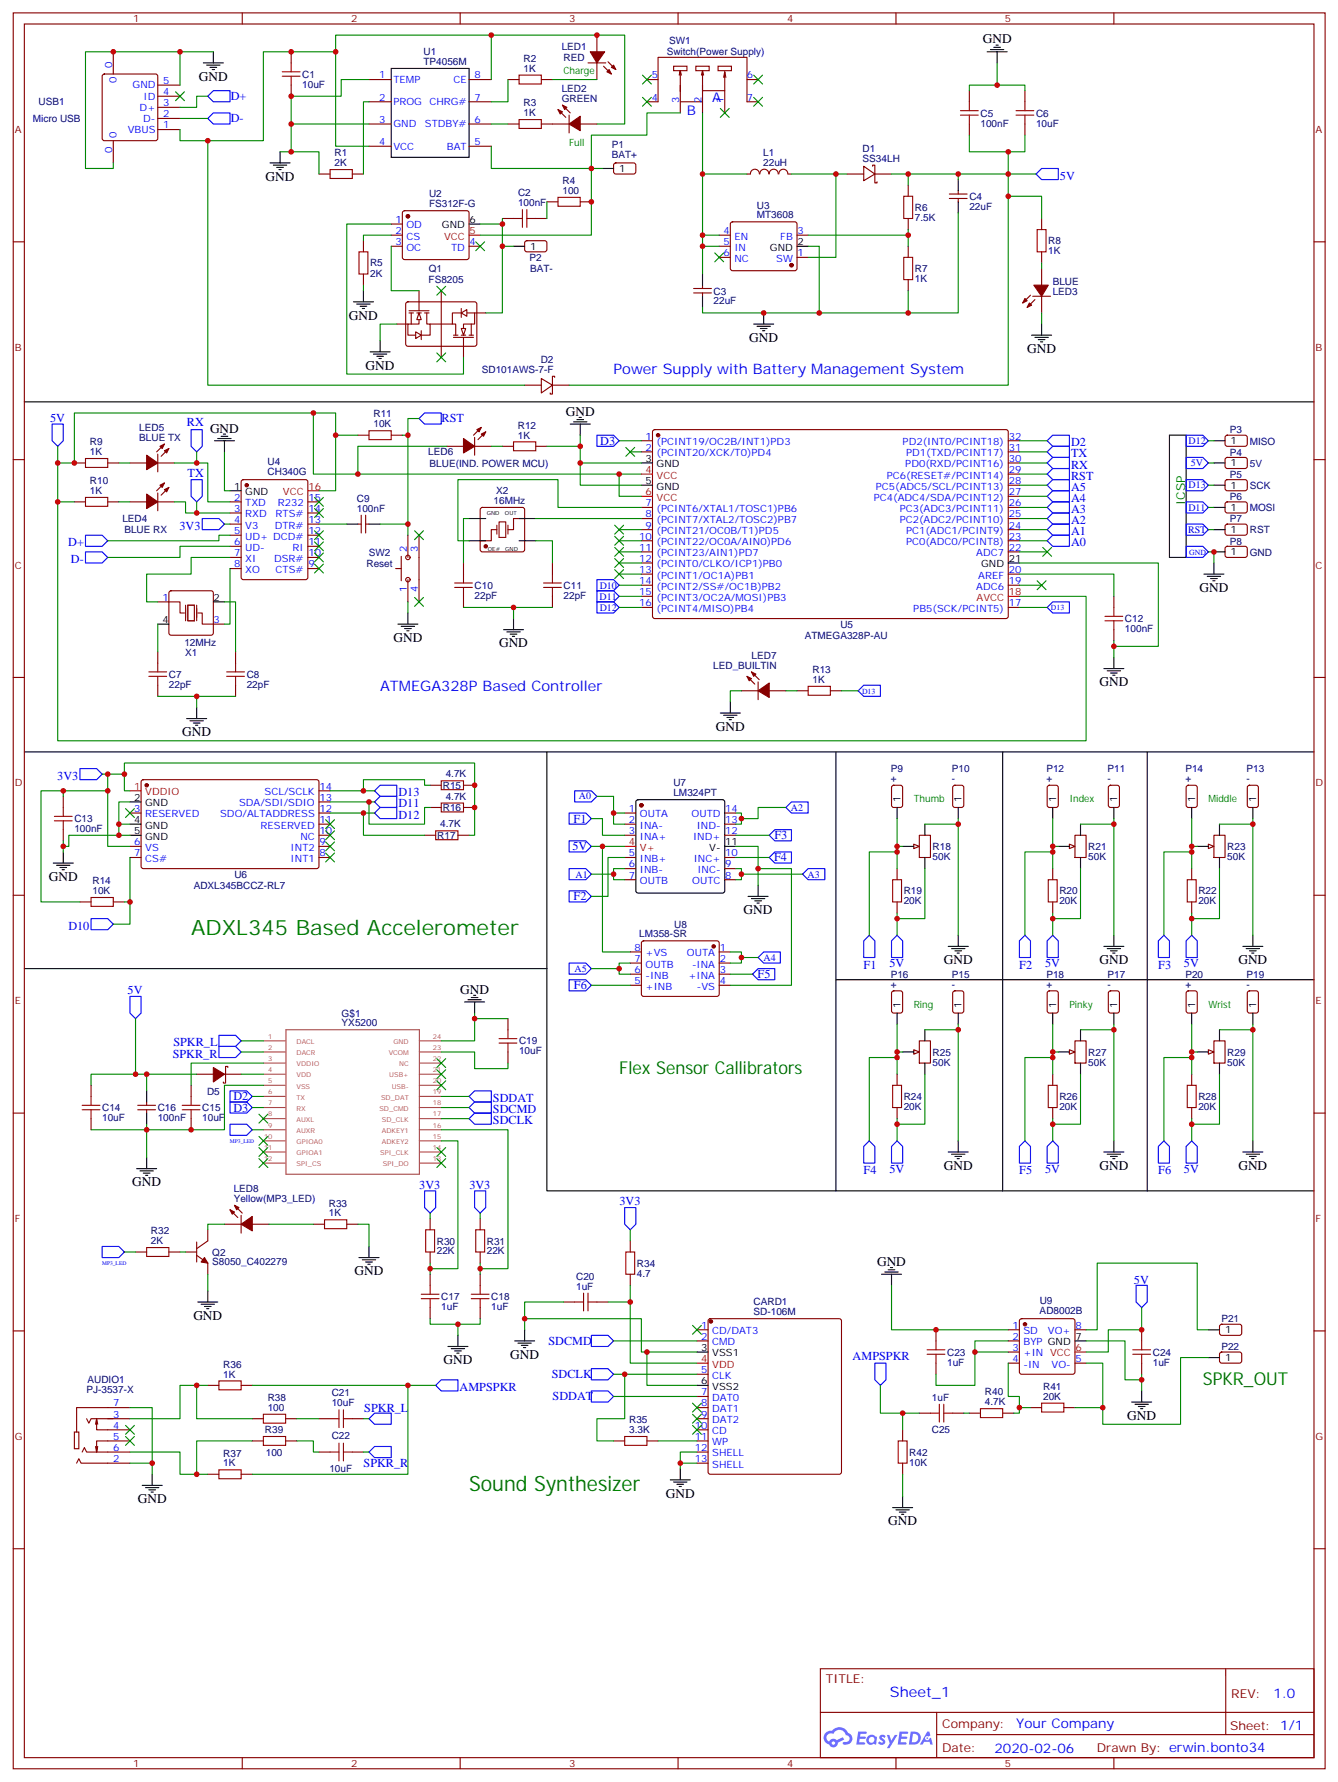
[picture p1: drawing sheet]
<svg xmlns="http://www.w3.org/2000/svg" width="425mm" height="566mm" viewBox="0 0 425 566" stroke-linecap="round" stroke-linejoin="round" font-family="sans-serif">
<defs><g id="words">
<g font-size="6.7" fill="#060">
<text x="60.6" y="296.9">ADXL345 Based Accelerometer</text>
<text x="148.8" y="473.3">Sound Synthesizer</text>
</g>
<g font-size="5.6" fill="#060">
<text x="196.5" y="341">Flex Sensor Callibrators</text>
<text x="381.7" y="439.8">SPKR_OUT</text>
</g>
<g font-size="4.6" fill="#00f">
<text x="194.7" y="118.7">Power Supply with Battery Management System</text>
<text x="120.6" y="219.3">ATMEGA328P Based Controller</text>
<text x="282.4" y="538.8">Sheet_1</text>
</g>
<g font-size="4.2">
<text x="311.8" y="13.8">GND</text>
<text x="63.1" y="25.6">GND</text>
<text x="84.3" y="57.4">GND</text>
<text x="110.7" y="101.5">GND</text>
<text x="237.7" y="108.5">GND</text>
<text x="325.9" y="112">GND</text>
<text x="116" y="117.3">GND</text>
<text x="66.6" y="137.4">GND</text>
<text x="179.5" y="132.2">GND</text>
<text x="380.6" y="187.9">GND</text>
<text x="124.8" y="203.8">GND</text>
<text x="158.4" y="205.5">GND</text>
<text x="348.9" y="217.9">GND</text>
<text x="57.8" y="233.8">GND</text>
<text x="227.2" y="232">GND</text>
<text x="15.5" y="279.6">GND</text>
<text x="236" y="290.2">GND</text>
<text x="299.5" y="306.1">GND</text>
<text x="348.9" y="306.1">GND</text>
<text x="393" y="306.1">GND</text>
<text x="146" y="315.6">GND</text>
<text x="299.5" y="371.3">GND</text>
<text x="348.9" y="371.3">GND</text>
<text x="393" y="371.3">GND</text>
<text x="41.9" y="376.6">GND</text>
<text x="112.5" y="404.8">GND</text>
<text x="278.3" y="402">GND</text>
<text x="61.3" y="419">GND</text>
<text x="161.9" y="431.3">GND</text>
<text x="140.7" y="433.1">GND</text>
<text x="357.7" y="450.7">GND</text>
<text x="43.7" y="477.2">GND</text>
<text x="211.3" y="475.4">GND</text>
<text x="281.8" y="484.2">GND</text>
</g>
<g font-size="4.2" fill="#00f">
<text x="226" y="32.5">A</text>
<text x="217.9" y="36.4">B</text>
<text x="404.1" y="539">1.0</text>
<text x="322.5" y="548.6">Your Company</text>
<text x="315.6" y="556.4">2020-02-06</text>
</g>
<g font-size="3.9" fill="#00f">
<text x="73.2" y="31.8">D+</text>
<text x="73.2" y="38.8">D-</text>
<text x="336.3" y="57">5V</text>
<text x="15.9" y="133.9">5V</text>
<text x="59.3" y="135.4">RX</text>
<text x="140.1" y="134">RST</text>
<text x="190.5" y="141.2">D3</text>
<text x="339.9" y="141.7">D2</text>
<text x="339.9" y="148.7">RX</text>
<text x="339.9" y="145.2">TX</text>
<text x="59.5" y="151.5">TX</text>
<text x="339.9" y="155.8">A5</text>
<text x="339.9" y="152.3">RST</text>
<text x="339.9" y="159.3">A4</text>
<text x="339.9" y="166.4">A2</text>
<text x="339.9" y="162.8">A3</text>
<text x="21.6" y="173.4">D+</text>
<text x="57" y="168.1">3V3</text>
<text x="339.9" y="173.4">A0</text>
<text x="339.9" y="169.9">A1</text>
<text x="22.5" y="178.7">D-</text>
<text x="18.2" y="247.5">3V3</text>
<text x="126.4" y="252.8">D13</text>
<text x="126.4" y="256.3">D11</text>
<text x="126.4" y="259.9">D12</text>
<text x="182" y="261.1">F1</text>
<text x="181.7" y="270">5V</text>
<text x="245.7" y="266.4">F3</text>
<text x="245.6" y="273.5">F4</text>
<text x="182" y="285.8">F2</text>
<text x="21.7" y="295.1">D10</text>
<text x="240.4" y="310.5">F5</text>
<text x="274" y="307.6">F1</text>
<text x="282.2" y="307">5V</text>
<text x="323.4" y="307.6">F2</text>
<text x="331.6" y="307">5V</text>
<text x="367.5" y="307.6">F3</text>
<text x="375.7" y="307">5V</text>
<text x="40.5" y="315.7">5V</text>
<text x="182.1" y="314.1">F6</text>
<text x="54.8" y="335.7">SPKR_R</text>
<text x="55" y="332.2">SPKR_L</text>
<text x="74.1" y="349.3">D2</text>
<text x="74.1" y="352.8">D3</text>
<text x="156.4" y="349.8">SDDAT</text>
<text x="156.4" y="353.3">SDCMD</text>
<text x="156.4" y="356.9">SDCLK</text>
<text x="133.1" y="377.3">3V3</text>
<text x="148.9" y="377.3">3V3</text>
<text x="274" y="372.8">F4</text>
<text x="282.2" y="372.3">5V</text>
<text x="323.4" y="372.8">F5</text>
<text x="331.6" y="372.3">5V</text>
<text x="367.5" y="372.8">F6</text>
<text x="375.7" y="372.3">5V</text>
<text x="196.6" y="382.6">3V3</text>
<text x="359.8" y="407.5">5V</text>
<text x="174.1" y="426.9">SDCMD</text>
<text x="270.6" y="431.7">AMPSPKR</text>
<text x="175.1" y="437.5">SDCLK</text>
<text x="145.8" y="441.5">AMPSPKR</text>
<text x="115.6" y="448.1">SPKR_L</text>
<text x="175.3" y="444.6">SDDAT</text>
<text x="115.4" y="465.7">SPKR_R</text>
</g>
<text font-size="3.9" fill="#060" x="376.1" y="160.3" transform="rotate(-90 376.1 160.3)">ICSP</text>
<g font-size="3.9" fill="#800">
<text x="262.1" y="534.3">TITLE:</text>
<text x="390.7" y="539">REV:</text>
<text x="299" y="548.5">Company:</text>
<text x="390.4" y="549.1">Sheet: 1/1</text>
<text x="299" y="556.2">Date:</text>
<text x="348" y="556.3">Drawn By: erwin.bonto34</text>
</g>
<g font-size="3.2" fill="#800">
<text x="42.3" y="7.1">1</text>
<text x="111.4" y="7.1">2</text>
<text x="180.6" y="7.1">3</text>
<text x="249.7" y="7.1">4</text>
<text x="318.9" y="7.1">5</text>
<text x="4.7" y="42.2">A</text>
<text x="417.5" y="42.2">A</text>
<text x="4.7" y="111.3">B</text>
<text x="417.5" y="111.3">B</text>
<text x="4.7" y="180.5">C</text>
<text x="417.5" y="180.5">C</text>
<text x="4.7" y="249.6">D</text>
<text x="417.5" y="249.6">D</text>
<text x="4.7" y="318.8">E</text>
<text x="417.5" y="318.8">E</text>
<text x="4.7" y="387.9">F</text>
<text x="417.5" y="387.9">F</text>
<text x="4.7" y="457.1">G</text>
<text x="417.5" y="457.1">G</text>
<text x="42.3" y="561">1</text>
<text x="111.4" y="561">2</text>
<text x="180.6" y="561">3</text>
<text x="249.7" y="561">4</text>
<text x="318.9" y="561">5</text>
</g>
<g font-size="3.2" fill="#000080">
<text x="134.4" y="17.3">U1</text>
<text x="178.2" y="15.8">LED1</text>
<text x="211.6" y="17.6">Switch(Power Supply)</text>
<text x="212.3" y="14.1">SW1</text>
<text x="134.4" y="20.5">TP4056M</text>
<text x="166.1" y="22.8">1K</text>
<text x="166.1" y="19.6">R2</text>
<text x="178.8" y="19.3">RED</text>
<text x="95.9" y="27.8">10uF</text>
<text x="95.9" y="24.6">C1</text>
<text x="178.2" y="29.1">LED2</text>
<text x="12.2" y="33.5">USB1</text>
<text x="166.1" y="33.7">R3</text>
<text x="178.2" y="32.3">GREEN</text>
<text x="10.4" y="38.7">Micro USB</text>
<text x="166.1" y="36.9">1K</text>
<text x="311.1" y="40.2">100nF</text>
<text x="311.1" y="37">C5</text>
<text x="328.8" y="40.2">10uF</text>
<text x="328.8" y="37">C6</text>
<text x="194.1" y="47.1">P1</text>
<text x="106.2" y="52.8">2K</text>
<text x="106.2" y="49.6">R1</text>
<text x="194.1" y="50.3">BAT+</text>
<text x="242.2" y="52.7">22uH</text>
<text x="242.2" y="49.5">L1</text>
<text x="273.7" y="51.4">SS34LH</text>
<text x="273.7" y="48.2">D1</text>
<text x="178.5" y="58.5">R4</text>
<text x="136.1" y="65.8">FS312F-G</text>
<text x="136.1" y="62.7">U2</text>
<text x="164.4" y="65.5">100nF</text>
<text x="164.4" y="62.3">C2</text>
<text x="178.5" y="61.6">100</text>
<text x="307.6" y="63.5">C4</text>
<text x="240.2" y="69.4">MT3608</text>
<text x="240.2" y="66.2">U3</text>
<text x="290.3" y="70.1">7.5K</text>
<text x="290.3" y="67">R6</text>
<text x="307.6" y="66.6">22uF</text>
<text x="332.6" y="77.5">R8</text>
<text x="168" y="82.9">P2</text>
<text x="332.6" y="80.7">1K</text>
<text x="117.4" y="87.8">2K</text>
<text x="117.4" y="84.6">R5</text>
<text x="136" y="89.9">FS8205</text>
<text x="136.1" y="86.4">Q1</text>
<text x="168.2" y="86.4">BAT-</text>
<text x="290.3" y="89.5">1K</text>
<text x="290.3" y="86.4">R7</text>
<text x="226.5" y="93.5">C3</text>
<text x="334" y="90.5">BLUE</text>
<text x="334" y="93.6">LED3</text>
<text x="226.4" y="96.6">22uF</text>
<text x="152.9" y="118.4">SD101AWS-7-F</text>
<text x="171.6" y="115.2">D2</text>
<text x="44.2" y="136.7">LED5</text>
<text x="118.5" y="135.7">10K</text>
<text x="118.5" y="132.5">R11</text>
<text x="164.3" y="136.1">R12</text>
<text x="390.2" y="137.6">P3</text>
<text x="28.6" y="141.3">R9</text>
<text x="44.2" y="139.9">BLUE TX</text>
<text x="164.3" y="139.2">1K</text>
<text x="396.6" y="141.1">MISO</text>
<text x="28.6" y="144.5">1K</text>
<text x="84.9" y="147.7">U4</text>
<text x="135.9" y="144.6">LED6</text>
<text x="136.3" y="148.2">BLUE(IND. POWER MCU)</text>
<text x="390.2" y="144.6">P4</text>
<text x="396.6" y="148.2">5V</text>
<text x="28.6" y="153.7">R10</text>
<text x="84.9" y="150.8">CH340G</text>
<text x="390.2" y="151.7">P5</text>
<text x="396.6" y="155.2">SCK</text>
<text x="28.6" y="156.8">1K</text>
<text x="113.2" y="159.3">C9</text>
<text x="156.6" y="160">16MHz</text>
<text x="157.5" y="156.7">X2</text>
<text x="390.2" y="158.8">P6</text>
<text x="38.8" y="165.8">LED4</text>
<text x="113.2" y="162.5">100nF</text>
<text x="390.2" y="165.8">P7</text>
<text x="396.6" y="162.3">MOSI</text>
<text x="39.5" y="169.3">BLUE RX</text>
<text x="390.2" y="172.9">P8</text>
<text x="396.6" y="169.3">RST</text>
<text x="116.3" y="179.9">Reset</text>
<text x="117" y="176.4">SW2</text>
<text x="396.6" y="176.4">GND</text>
<text x="150.6" y="190.1">22pF</text>
<text x="150.6" y="187">C10</text>
<text x="178.8" y="190.1">22pF</text>
<text x="178.8" y="187">C11</text>
<text x="357" y="197.5">C12</text>
<text x="255.4" y="202.8">ATMEGA328P-AU</text>
<text x="266.7" y="199.3">U5</text>
<text x="357" y="200.7">100nF</text>
<text x="58.5" y="205.2">12MHz</text>
<text x="58.7" y="208.4">X1</text>
<text x="238.5" y="209.1">LED7</text>
<text x="53.6" y="215.1">C7</text>
<text x="78.3" y="215.1">C8</text>
<text x="226.3" y="212.2">LED_BUILTIN</text>
<text x="257.8" y="213.7">R13</text>
<text x="53.6" y="218.3">22pF</text>
<text x="78.3" y="218.3">22pF</text>
<text x="257.8" y="216.8">1K</text>
<text x="282.6" y="245.1">P9</text>
<text x="302" y="245.1">P10</text>
<text x="332" y="245.1">P12</text>
<text x="351.4" y="245.1">P11</text>
<text x="376.1" y="245.1">P14</text>
<text x="395.5" y="245.1">P13</text>
<text x="140.5" y="250.4">R15</text>
<text x="141.4" y="246.8">4.7K</text>
<text x="213.7" y="249.5">U7</text>
<text x="282.6" y="248.2">+</text>
<text x="302" y="248.2">-</text>
<text x="332" y="248.2">+</text>
<text x="351.4" y="248.2">-</text>
<text x="376.1" y="248.2">+</text>
<text x="395.5" y="248.2">-</text>
<text x="140.5" y="257.5">R16</text>
<text x="141.4" y="253.9">4.7K</text>
<text x="213.7" y="252.8">LM324PT</text>
<text x="23.6" y="261.1">C13</text>
<text x="139.7" y="262.7">4.7K</text>
<text x="23.6" y="264.2">100nF</text>
<text x="138.8" y="266.3">R17</text>
<text x="295.9" y="269.8">R18</text>
<text x="345.3" y="269.8">R21</text>
<text x="389.4" y="269.8">R23</text>
<text x="295.9" y="273">50K</text>
<text x="345.3" y="273">50K</text>
<text x="389.4" y="273">50K</text>
<text x="29.4" y="280.7">R14</text>
<text x="74.4" y="278.7">U6</text>
<text x="29.4" y="283.8">10K</text>
<text x="61.5" y="282.2">ADXL345BCCZ-RL7</text>
<text x="286.8" y="287.1">20K</text>
<text x="286.8" y="283.9">R19</text>
<text x="336.2" y="287.1">20K</text>
<text x="336.2" y="283.9">R20</text>
<text x="380.3" y="287.1">20K</text>
<text x="380.3" y="283.9">R22</text>
<text x="202.8" y="297.6">LM358-SR</text>
<text x="214" y="294.5">U8</text>
<text x="282.6" y="310.3">P16</text>
<text x="302" y="310.3">P15</text>
<text x="332" y="310.3">P18</text>
<text x="351.4" y="310.3">P17</text>
<text x="376.1" y="310.3">P20</text>
<text x="395.5" y="310.3">P19</text>
<text x="282.6" y="313.5">+</text>
<text x="302" y="313.5">-</text>
<text x="332" y="313.5">+</text>
<text x="351.4" y="313.5">-</text>
<text x="376.1" y="313.5">+</text>
<text x="395.5" y="313.5">-</text>
<text x="108.4" y="322.8">G$1</text>
<text x="108.4" y="325.8">YX5200</text>
<text x="164.7" y="334.7">10uF</text>
<text x="164.7" y="331.6">C19</text>
<text x="295.9" y="335.1">R25</text>
<text x="345.3" y="335.1">R27</text>
<text x="389.4" y="335.1">R29</text>
<text x="295.9" y="338.2">50K</text>
<text x="345.3" y="338.2">50K</text>
<text x="389.4" y="338.2">50K</text>
<text x="65.7" y="347.5">D5</text>
<text x="32.4" y="352.7">C14</text>
<text x="50.1" y="352.7">C16</text>
<text x="64.2" y="352.7">C15</text>
<text x="286.8" y="352.3">20K</text>
<text x="286.8" y="349.2">R24</text>
<text x="336.2" y="352.3">20K</text>
<text x="336.2" y="349.2">R26</text>
<text x="380.3" y="352.3">20K</text>
<text x="380.3" y="349.2">R28</text>
<text x="32.4" y="355.9">10uF</text>
<text x="50.1" y="355.9">100nF</text>
<text x="64.2" y="355.9">10uF</text>
<text x="74.2" y="381.6">Yellow(MP3_LED)</text>
<text x="74.2" y="378.4">LED8</text>
<text x="104.4" y="383">R33</text>
<text x="104.3" y="386.2">1K</text>
<text x="47.9" y="395">2K</text>
<text x="47.9" y="391.9">R32</text>
<text x="138.6" y="395.1">R30</text>
<text x="154.5" y="395.1">R31</text>
<text x="67.3" y="401.7">S8050_C402279</text>
<text x="67.3" y="398.6">Q2</text>
<text x="138.6" y="398.2">22K</text>
<text x="154.5" y="398.2">22K</text>
<text x="182.8" y="406.3">C20</text>
<text x="202.1" y="405.3">4.7</text>
<text x="202.1" y="402.2">R34</text>
<text x="140" y="412.8">C17</text>
<text x="155.9" y="412.8">C18</text>
<text x="182.8" y="409.4">1uF</text>
<text x="140" y="415.9">1uF</text>
<text x="155.9" y="415.9">1uF</text>
<text x="239.1" y="417.5">SD-106M</text>
<text x="239.1" y="414.4">CARD1</text>
<text x="329.9" y="417.2">AD8002B</text>
<text x="329.9" y="414.1">U9</text>
<text x="387.6" y="419.8">P21</text>
<text x="300.5" y="430.4">C23</text>
<text x="365.8" y="430.4">C24</text>
<text x="387.6" y="428.6">P22</text>
<text x="70.8" y="437.3">1K</text>
<text x="70.8" y="434.2">R36</text>
<text x="300.5" y="433.5">1uF</text>
<text x="365.8" y="433.5">1uF</text>
<text x="27.4" y="442.2">PJ-3537-X</text>
<text x="27.8" y="439.1">AUDIO1</text>
<text x="105.2" y="443.3">C21</text>
<text x="312.5" y="443">R40</text>
<text x="331" y="441.2">R41</text>
<text x="84.9" y="447.9">100</text>
<text x="84.9" y="444.8">R38</text>
<text x="105.2" y="446.5">10uF</text>
<text x="295.7" y="444.7">1uF</text>
<text x="312.5" y="446.1">4.7K</text>
<text x="331" y="444.4">20K</text>
<text x="84.1" y="455">R39</text>
<text x="199.6" y="454.9">3.3K</text>
<text x="199.6" y="451.8">R35</text>
<text x="295.7" y="455">C25</text>
<text x="105.2" y="456.8">C22</text>
<text x="70.8" y="465.5">1K</text>
<text x="70.8" y="462.4">R37</text>
<text x="84.4" y="462.1">100</text>
<text x="104.5" y="467.4">10uF</text>
<text x="288.5" y="465.3">10K</text>
<text x="288.5" y="462.1">R42</text>
</g>
<g font-size="3.2" fill="#00f">
<text x="35.6" y="21.7" transform="rotate(-90 35.6 21.7)">0</text>
<text x="37" y="26.2" transform="rotate(-90 37 26.2)">0</text>
<text x="42.1" y="28.1">GND</text>
<text x="51.8" y="26.7">5</text>
<text x="120.4" y="24.9">1</text>
<text x="124.8" y="26.3">TEMP</text>
<text x="143.9" y="26.3">CE</text>
<text x="150.6" y="24.9">8</text>
<text x="206.8" y="24.9">5</text>
<text x="237" y="24.9">6</text>
<text x="44.3" y="35.1">D+</text>
<text x="45.6" y="31.6">ID</text>
<text x="51.8" y="30.2">4</text>
<text x="51.8" y="33.7">3</text>
<text x="120.4" y="32">2</text>
<text x="124.8" y="33.4">PROG</text>
<text x="136.3" y="33.4">CHRG#</text>
<text x="150.6" y="32">7</text>
<text x="206.8" y="32">4</text>
<text x="215.5" y="32.6" transform="rotate(-90 215.5 32.6)">3</text>
<text x="222.6" y="32.6" transform="rotate(-90 222.6 32.6)">2</text>
<text x="229.6" y="32.6" transform="rotate(-90 229.6 32.6)">1</text>
<text x="237" y="32">7</text>
<text x="45.5" y="38.7">D-</text>
<text x="51.8" y="37.3">2</text>
<text x="51.8" y="40.8">1</text>
<text x="120.4" y="39">3</text>
<text x="124.8" y="40.4">GND</text>
<text x="134.8" y="40.4">STDBY#</text>
<text x="150.6" y="39">6</text>
<text x="37" y="44" transform="rotate(-90 37 44)">0</text>
<text x="40.5" y="42.2">VBUS</text>
<text x="120.4" y="46.1">4</text>
<text x="124.8" y="47.5">VCC</text>
<text x="141.8" y="47.5">BAT</text>
<text x="150.6" y="46.1">5</text>
<text x="35.6" y="48.4" transform="rotate(-90 35.6 48.4)">0</text>
<text x="125.5" y="70.8">1</text>
<text x="125.5" y="74.3">2</text>
<text x="125.5" y="77.8">3</text>
<text x="129" y="72.5">OD</text>
<text x="129" y="76.1">CS</text>
<text x="149" y="77.8">4</text>
<text x="229.5" y="74.3">4</text>
<text x="229.5" y="77.8">5</text>
<text x="233" y="76.1">EN</text>
<text x="247.6" y="76.1">FB</text>
<text x="253.1" y="74.3">3</text>
<text x="129" y="79.6">OC</text>
<text x="143.1" y="79.6">TD</text>
<text x="229.5" y="81.4">6</text>
<text x="233" y="79.6">IN</text>
<text x="233" y="83.1">NC</text>
<text x="246.3" y="83.1">SW</text>
<text x="253.1" y="81.4">1</text>
<text x="204.9" y="139.6">1</text>
<text x="204.9" y="143.1">2</text>
<text x="208.4" y="141.3">(PCINT19/OC2B/INT1)PD3</text>
<text x="286.4" y="141.3">PD2(INT0/PCINT18)</text>
<text x="320.1" y="143.1">31</text>
<text x="320.1" y="139.6">32</text>
<text x="377.2" y="141">D12</text>
<text x="208.4" y="144.9">(PCINT20/XCK/T0)PD4</text>
<text x="287.3" y="148.4">PD0(RXD/PCINT16)</text>
<text x="287.5" y="144.9">PD1(TXD/PCINT17)</text>
<text x="320.1" y="146.6">30</text>
<text x="377.9" y="148">5V</text>
<text x="277.9" y="155.4">PC5(ADC5/SCL/PCINT13)</text>
<text x="281.4" y="151.9">PC6(RESET#/PCINT14)</text>
<text x="320.1" y="153.7">28</text>
<text x="320.1" y="150.1">29</text>
<text x="377.2" y="155.1">D13</text>
<text x="74.3" y="159">2</text>
<text x="77.8" y="160.7">TXD</text>
<text x="88.1" y="160.7">R232</text>
<text x="97.9" y="159">15</text>
<text x="204.9" y="160.7">7</text>
<text x="277.3" y="159">PC4(ADC4/SDA/PCINT12)</text>
<text x="320.1" y="160.7">26</text>
<text x="320.1" y="157.2">27</text>
<text x="74.3" y="162.5">3</text>
<text x="74.3" y="166">4</text>
<text x="77.8" y="164.3">RXD</text>
<text x="77.8" y="167.8">V3</text>
<text x="87.2" y="167.8">DTR#</text>
<text x="87.5" y="164.3">RTS#</text>
<text x="97.9" y="166">13</text>
<text x="97.9" y="162.5">14</text>
<text x="204.9" y="164.3">8</text>
<text x="204.9" y="167.8">9</text>
<text x="208.4" y="162.5">(PCINT6/XTAL1/TOSC1)PB6</text>
<text x="208.4" y="166">(PCINT7/XTAL2/TOSC2)PB7</text>
<text x="285.5" y="166">PC2(ADC2/PCINT10)</text>
<text x="285.5" y="162.5">PC3(ADC3/PCINT11)</text>
<text x="320.1" y="167.8">24</text>
<text x="320.1" y="164.3">25</text>
<text x="377.1" y="162.1">D11</text>
<text x="74.3" y="169.5">5</text>
<text x="74.3" y="173.1">6</text>
<text x="77.8" y="171.3">UD+ DCD#</text>
<text x="97.9" y="173.1">11</text>
<text x="97.9" y="169.5">12</text>
<text x="202.8" y="171.3">10</text>
<text x="208.4" y="169.5">(PCINT21/OC0B/T1)PD5</text>
<text x="208.4" y="173.1">(PCINT22/OC0A/AIN0)PD6</text>
<text x="287.5" y="173.1">PC0(ADC0/PCINT8)</text>
<text x="287.5" y="169.5">PC1(ADC1/PCINT9)</text>
<text x="320.1" y="171.3">23</text>
<text x="377" y="169.2">RST</text>
<text x="74.3" y="176.6">7</text>
<text x="77.8" y="174.8">UD-</text>
<text x="77.8" y="178.4">XI</text>
<text x="87" y="178.4">DSR#</text>
<text x="92.8" y="174.8">RI</text>
<text x="97.9" y="176.6">10</text>
<text x="129.1" y="175.2" transform="rotate(-90 129.1 175.2)">2</text>
<text x="132.6" y="175.2" transform="rotate(-90 132.6 175.2)">3</text>
<text x="202.8" y="174.8">11</text>
<text x="202.8" y="178.4">12</text>
<text x="208.4" y="176.6">(PCINT23/AIN1)PD7</text>
<text x="309.8" y="176.6">ADC7</text>
<text x="320.1" y="174.8">22</text>
<text x="74.3" y="180.1">8</text>
<text x="77.8" y="181.9">XO</text>
<text x="87.4" y="181.9">CTS#</text>
<text x="97.9" y="180.1">9</text>
<text x="202.8" y="181.9">13</text>
<text x="202.8" y="185.4">14</text>
<text x="208.4" y="180.1">(PCINT0/CLKO/ICP1)PB0</text>
<text x="208.4" y="183.7">(PCINT1/OC1A)PB1</text>
<text x="310.4" y="183.7">AREF</text>
<text x="320.1" y="185.4">19</text>
<text x="320.1" y="181.9">20</text>
<text x="51.6" y="190.7">1</text>
<text x="129.1" y="187.8" transform="rotate(-90 129.1 187.8)">1</text>
<text x="132.6" y="187.8" transform="rotate(-90 132.6 187.8)">4</text>
<text x="190.2" y="190.4">D11</text>
<text x="190.3" y="186.9">D10</text>
<text x="202.8" y="188.9">15</text>
<text x="208.4" y="187.2">(PCINT2/SS#/OC1B)PB2</text>
<text x="208.4" y="190.7">(PCINT3/OC2A/MOSI)PB3</text>
<text x="309.8" y="187.2">ADC6</text>
<text x="67.7" y="197.8">3</text>
<text x="190.3" y="194">D12</text>
<text x="202.8" y="192.5">16</text>
<text x="208.4" y="194.2">(PCINT4/MISO)PB4</text>
<text x="289.8" y="194.2">PB5(SCK/PCINT5)</text>
<text x="320.1" y="192.5">17</text>
<text x="101.4" y="250.7">14</text>
<text x="42.6" y="257.7">3</text>
<text x="75.9" y="256">SDA/SDI/SDIO</text>
<text x="84" y="252.4">SCL/SCLK</text>
<text x="101.4" y="257.7">12</text>
<text x="101.4" y="254.2">13</text>
<text x="183.7" y="253.7">A0</text>
<text x="199.6" y="257.7">1</text>
<text x="230.2" y="257.7">14</text>
<text x="251" y="257.5">A2</text>
<text x="46.1" y="259.5">RESERVED</text>
<text x="69.9" y="259.5">SDO/ALTADDRESS</text>
<text x="82.7" y="263">RESERVED</text>
<text x="101.4" y="261.3">11</text>
<text x="199.6" y="261.3">2</text>
<text x="203.1" y="259.5">OUTA</text>
<text x="203.1" y="263">INA-</text>
<text x="219.4" y="259.5">OUTD</text>
<text x="221.1" y="263">IND-</text>
<text x="230.2" y="261.3">13</text>
<text x="42.6" y="268.3">6</text>
<text x="95.3" y="266.6">NC</text>
<text x="101.4" y="268.3">9</text>
<text x="101.4" y="264.8">10</text>
<text x="199.6" y="264.8">3</text>
<text x="203.1" y="266.6">INA+</text>
<text x="219.9" y="266.6">IND+</text>
<text x="230.2" y="264.8">12</text>
<text x="42.6" y="271.9">7</text>
<text x="46.1" y="270.1">VS</text>
<text x="46.1" y="273.6">CS#</text>
<text x="92.2" y="273.6">INT1</text>
<text x="92.2" y="270.1">INT2</text>
<text x="101.4" y="271.9">8</text>
<text x="199.6" y="271.9">5</text>
<text x="199.6" y="275.4">6</text>
<text x="203.1" y="273.6">INB+</text>
<text x="220.1" y="273.6">INC+</text>
<text x="230.2" y="275.4">9</text>
<text x="230.2" y="271.9">10</text>
<text x="182.7" y="278.8">A1</text>
<text x="199.6" y="278.9">7</text>
<text x="203.1" y="277.1">INB-</text>
<text x="203.1" y="280.7">OUTB</text>
<text x="219.7" y="280.7">OUTC</text>
<text x="221.3" y="277.1">INC-</text>
<text x="230.2" y="278.9">8</text>
<text x="256.3" y="278.6">A3</text>
<text x="201.3" y="305.4">7</text>
<text x="201.3" y="301.8">8</text>
<text x="204.8" y="303.6">+VS</text>
<text x="218" y="303.6">OUTA</text>
<text x="228.4" y="301.8">1</text>
<text x="228.4" y="305.4">2</text>
<text x="242.3" y="305.1">A4</text>
<text x="182.3" y="308.6">A5</text>
<text x="201.3" y="308.9">6</text>
<text x="204.8" y="310.7">-INB</text>
<text x="204.8" y="307.1">OUTB</text>
<text x="218.4" y="310.7">+INA</text>
<text x="219.6" y="307.1">-INA</text>
<text x="228.4" y="308.9">3</text>
<text x="201.3" y="312.4">5</text>
<text x="204.8" y="314.2">+INB</text>
<text x="221.1" y="314.2">-VS</text>
<text x="228.4" y="312.4">4</text>
<text x="222.5" y="421.8">1</text>
<text x="222.5" y="425.3">2</text>
<text x="226" y="423.5">CD/DAT3</text>
<text x="321.3" y="421.8">1</text>
<text x="321.3" y="425.3">2</text>
<text x="324.8" y="423.5">SD</text>
<text x="332.5" y="423.5">VO+</text>
<text x="341.3" y="421.8">8</text>
<text x="226" y="427.1">CMD</text>
<text x="321.3" y="428.8">3</text>
<text x="324.8" y="427.1">BYP GND</text>
<text x="324.8" y="430.6">+IN VCC</text>
<text x="222.5" y="435.9">5</text>
<text x="226" y="437.7">CLK</text>
<text x="321.3" y="432.4">4</text>
<text x="324.8" y="434.1">-IN</text>
<text x="333.7" y="434.1">VO-</text>
<text x="341.3" y="432.4">5</text>
<text x="222.5" y="442.9">7</text>
<text x="35.9" y="446.5">7</text>
<text x="222.5" y="446.5">8</text>
<text x="226" y="444.7">DAT0</text>
<text x="226" y="448.2">DAT1</text>
<text x="35.9" y="453.5">4</text>
<text x="35.9" y="450">3</text>
<text x="220.5" y="453.5">10</text>
<text x="222.5" y="450">9</text>
<text x="226" y="451.8">DAT2</text>
<text x="226" y="455.3">CD</text>
<text x="35.9" y="457.1">5</text>
<text x="35.9" y="460.6">6</text>
<text x="220.5" y="457.1">11</text>
<text x="220.5" y="460.6">12</text>
<text x="226" y="458.8">WP</text>
<text x="35.9" y="464.1">2</text>
<text x="220.5" y="464.1">13</text>
<text x="226" y="462.4">SHELL</text>
<text x="226" y="465.9">SHELL</text>
</g>
<g font-size="3.2" fill="#060">
<text x="178.8" y="23.5">Charge</text>
<text x="180.6" y="46.4">Full</text>
<text x="289.9" y="254.6">Thumb</text>
<text x="339.3" y="254.6">Index</text>
<text x="383.4" y="254.6">Middle</text>
<text x="289.9" y="319.8">Ring</text>
<text x="339.3" y="319.8">Pinky</text>
<text x="383.4" y="319.8">Wrist</text>
</g>
<g font-size="3.2">
<text x="196.5" y="54.5">1</text>
<text x="149" y="70.8">6</text>
<text x="140.3" y="72.5">GND</text>
<text x="253.1" y="77.8">2</text>
<text x="168.2" y="79.2">1</text>
<text x="244.3" y="79.6">GND</text>
<text x="390.5" y="141">1</text>
<text x="204.9" y="146.6">3</text>
<text x="208.4" y="148.4">GND</text>
<text x="390.5" y="148">1</text>
<text x="74.3" y="155.4">1</text>
<text x="204.9" y="153.7">5</text>
<text x="208.4" y="155.4">GND</text>
<text x="390.5" y="155.1">1</text>
<text x="77.8" y="157.2">GND</text>
<text x="390.5" y="162.1">1</text>
<text x="390.5" y="169.2">1</text>
<text x="320.1" y="178.4">21</text>
<text x="390.5" y="176.2">1</text>
<text x="311.3" y="180.1">GND</text>
<text x="67.7" y="190.7">2</text>
<text x="51.6" y="197.8">4</text>
<text x="42.6" y="254.2">2</text>
<text x="46.1" y="256">GND</text>
<text x="285.7" y="254.6" transform="rotate(-90 285.7 254.6)">1</text>
<text x="305.1" y="254.6" transform="rotate(-90 305.1 254.6)">1</text>
<text x="335.1" y="254.6" transform="rotate(-90 335.1 254.6)">1</text>
<text x="354.5" y="254.6" transform="rotate(-90 354.5 254.6)">1</text>
<text x="379.2" y="254.6" transform="rotate(-90 379.2 254.6)">1</text>
<text x="398.6" y="254.6" transform="rotate(-90 398.6 254.6)">1</text>
<text x="42.6" y="261.3">4</text>
<text x="46.1" y="263">GND</text>
<text x="42.6" y="264.8">5</text>
<text x="46.1" y="266.6">GND</text>
<text x="230.2" y="268.3">11</text>
<text x="225.1" y="270.1">V-</text>
<text x="285.7" y="319.8" transform="rotate(-90 285.7 319.8)">1</text>
<text x="305.1" y="319.8" transform="rotate(-90 305.1 319.8)">1</text>
<text x="335.1" y="319.8" transform="rotate(-90 335.1 319.8)">1</text>
<text x="354.5" y="319.8" transform="rotate(-90 354.5 319.8)">1</text>
<text x="379.2" y="319.8" transform="rotate(-90 379.2 319.8)">1</text>
<text x="398.6" y="319.8" transform="rotate(-90 398.6 319.8)">1</text>
<text x="341.3" y="425.3">7</text>
<text x="388.7" y="423.2">1</text>
<text x="222.5" y="428.8">3</text>
<text x="226" y="430.6">VSS1</text>
<text x="388.7" y="432">1</text>
<text x="222.5" y="439.4">6</text>
<text x="226" y="441.2">VSS2</text>
</g>
<g font-size="3.2" fill="#f00">
<text x="140.9" y="76.1">VCC</text>
<text x="149" y="74.3">5</text>
<text x="97.9" y="155.4">16</text>
<text x="204.9" y="150.1">4</text>
<text x="208.4" y="151.9">VCC</text>
<text x="89.8" y="157.2">VCC</text>
<text x="204.9" y="157.2">6</text>
<text x="208.4" y="159">VCC</text>
<text x="309.9" y="190.7">AVCC</text>
<text x="320.1" y="188.9">18</text>
<text x="42.6" y="250.7">1</text>
<text x="46.1" y="252.4">VDDIO</text>
<text x="199.6" y="268.3">4</text>
<text x="203.1" y="270.1">V+</text>
<text x="341.3" y="428.8">6</text>
<text x="222.5" y="432.4">4</text>
<text x="226" y="434.1">VDD</text>
</g>
<g font-size="2.5" fill="#00f">
<text x="377.3" y="176.1">GND</text>
<text x="333.5" y="193.7">D13</text>
<text x="273.5" y="220.2">D13</text>
</g>
<g font-size="2.1" fill="#a54b4b">
<text x="85.1" y="329.7">1</text>
<text x="137.4" y="329.7">24</text>
<text x="85.1" y="333.2">2</text>
<text x="94.1" y="331.5">DACL</text>
<text x="94.1" y="335">DACR</text>
<text x="123.3" y="335">VCOM</text>
<text x="124.9" y="331.5">GND</text>
<text x="137.4" y="333.2">23</text>
<text x="85.1" y="336.8">3</text>
<text x="85.1" y="340.3">4</text>
<text x="94.1" y="338.5">VDDIO</text>
<text x="126.7" y="338.5">NC</text>
<text x="137.4" y="340.3">21</text>
<text x="137.4" y="336.8">22</text>
<text x="85.1" y="343.8">5</text>
<text x="85.1" y="347.4">6</text>
<text x="94.1" y="342">VDD</text>
<text x="94.1" y="345.6">VSS</text>
<text x="123.5" y="342">USB+</text>
<text x="124.3" y="345.6">USB-</text>
<text x="137.4" y="347.4">19</text>
<text x="137.4" y="343.8">20</text>
<text x="85.1" y="350.9">7</text>
<text x="94.1" y="349.1">TX</text>
<text x="94.1" y="352.6">RX</text>
<text x="120.4" y="352.6">SD_CMD</text>
<text x="120.9" y="349.1">SD_DAT</text>
<text x="137.4" y="350.9">18</text>
<text x="85.1" y="354.4">8</text>
<text x="85.1" y="357.9">9</text>
<text x="94.1" y="356.1">AUXL</text>
<text x="94.1" y="359.7">AUXR</text>
<text x="121.2" y="356.1">SD_CLK</text>
<text x="121.2" y="359.7">ADKEY1</text>
<text x="137.4" y="357.9">16</text>
<text x="137.4" y="354.4">17</text>
<text x="83.8" y="361.5">10</text>
<text x="83.8" y="365">11</text>
<text x="94.1" y="363.2">GPIOA0</text>
<text x="121.2" y="363.2">ADKEY2</text>
<text x="137.4" y="365">14</text>
<text x="137.4" y="361.5">15</text>
<text x="83.8" y="368.5">12</text>
<text x="94.1" y="366.7">GPIOA1</text>
<text x="94.1" y="370.3">SPI_CS</text>
<text x="120.6" y="366.7">SPI_CLK</text>
<text x="121.5" y="370.3">SPI_DO</text>
<text x="137.4" y="368.5">13</text>
</g>
<g font-size="1.8">
<text x="154.5" y="163.5">GND</text>
<text x="160.2" y="163.5">OUT</text>
<text x="154.8" y="174.8">OE#</text>
<text x="160.3" y="174.8">GND</text>
</g>
<g font-size="1.8" fill="#00f">
<text x="73" y="362.7">MP3_LED</text>
<text x="32.4" y="401.5">MP3_LED</text>
</g>
</g></defs>
<path d="M7.7 127.6h409.2M371.1 138.1h5.3v38.9h-5.3zM7.7 238.7h409.2M173.5 238.7v68.8h-165.8M265.3 238.7v139.3h151.6M318.2 238.7v139.3M364 238.7v139.3M173.5 307.5v70.5h91.8M265.3 311h151.6" fill="none" stroke="#000" stroke-width=".35"/>
<g fill="none" stroke="#870000" stroke-width=".35">
<path d="M4.2 4.1h416.3v557.4h-416.3zM7.7 7.6h409.2v550.4h-409.2zM35.9 16.4v7.1M76.9 4.1v3.5M146 4.1v3.5M215.2 4.1v3.5M284.3 4.1v3.5M353.4 4.1v3.5M32.7 23.7l.4-.2h16.3l.5 .2 .2 .5v19.8l-.3 .5-.4 .2h-16.3l-.5-.3-.2-.4v-19.8zM50.1 27h7M50.1 30.6h7M50.1 34.1h7"/>
<path d="M50.1 37.6h7M35.9 44.7v7M50.1 41.1h7M4.2 76.8h3.5M416.9 76.8h3.6M4.2 145.9h3.5M416.9 145.9h3.6M4.2 215.1h3.5M416.9 215.1h3.6M4.2 284.2h3.5M416.9 284.2h3.6M4.2 353.3h3.5"/>
<path d="M416.9 353.3h3.6M4.2 422.5h3.5M416.9 422.5h3.6M4.2 491.6h3.5M416.9 491.6h3.6M260.3 529.7h156.6v28.3h-156.6zM388.9 529.8v20.8M76.9 558v3.5M146 558v3.5M215.2 558v3.5M260.3 543.6h156.5M284.3 558v3.5"/>
<path d="M297.2 550.6h119.6M297.2 543.6v14.1M353.4 558v3.5"/>
</g>
<g fill="#5487ff">
<path d="M279.3 550.9a1.22 1.22 0 0 1 1.7 .3l-.4 .5a.47 .47 0 0 0-.3-.4 .47 .47 0 0 0-.5 .2l.2 .3a1.14 1.14 0 0 1 .7 1.7 1.14 1.14 0 0 1-1.9 0l-.2-.2 .5-.5 .7 .4a.29 .29 0 0 0 .4-.3 .29 .29 0 0 0-.3-.3 1.04 1.04 0 0 1-.6-1.7z"/>
<path d="M272.3 549.7h2.4l.3 .1-.1 .5-1.9 .1-.1 .9h1.5l.4 .3-.4 .4h-1.6l-.2 1.1h1.8l.1 .4-.1 .3h-2.7z"/>
<path d="M285.5 549.7h2.3l.3 .1-.1 .5-1.8 .1-.1 .9h1.5l.3 .3-.4 .4h-1.6l-.1 1.1h1.7l.2 .3-.2 .4h-2.6z"/>
<path d="M294.2 549.7h.7l.3 1.2-.6 .3a.69 .69 0 0 0-1 .3 .69 .69 0 0 0 .5 1 .69 .69 0 0 0 .8-.6l.5-.3 .6 2.2h-.8l-.2-.9h-1.8l-.5 .9h-.8z"/>
<path d="M281.4 550.7h.8l.6 1.9 1.1-1.9h.9l-2.6 4.2h-.8l.9-1.5z"/>
<path d="M289 549.7l-.6 4.1h1.3a2.11 2.11 0 0 0 2.5-2.1 2.11 2.11 0 0 0-2.5-2zM289.7 550.4a1.43 1.43 0 0 1 1.6 1.6 1.43 1.43 0 0 1-2 1.1z"/>
<path d="M275.3 551.3a1.54 1.54 0 0 0-.1 2.1 1.54 1.54 0 0 0 2.2 .2l.6 .2 .3-2.3-.6-.3a1.49 1.49 0 0 0-2.4 .1zM275.6 552.3a.94 .94 0 0 1 1.8 0 .94 .94 0 0 1-1.8 0z"/>
<path d="M262 550a2.18 2.18 0 0 0 1.1 3.8 1.44 1.44 0 0 0 1.6 .9 1.44 1.44 0 0 0 1.2-1.5l2-1-.5-.7-1.9 .9a1.47 1.47 0 0 0-2.4 .5 1.39 1.39 0 0 1-.7-2 1.39 1.39 0 0 1 2-.5 2.12 2.12 0 0 1 2.2-1.3 2.12 2.12 0 0 1 1.9 1.7 1.14 1.14 0 0 1 1.1 1.4 1.14 1.14 0 0 1-1.7 .8 .43 .43 0 0 0-.5 .3 .43 .43 0 0 0 .4 .5 1.98 1.98 0 0 0 2.5-1.2 1.98 1.98 0 0 0-1.2-2.5 3.1 3.1 0 0 0-5.3-.7l-.9 .1zM263.9 553.3a.55 .55 0 0 1 1.1 0 .55 .55 0 0 1-1.1 0z"/>
<circle cx="294.2" cy="551.8" r=".26"/>
</g>
<path d="M92.4 20v2.8M89.6 24.2h5.6M89.6 22.8h5.6M92.4 24.2v2.8M164.7 23.8h7.1v2.9h-7.1zM164.7 38h7.1v2.8h-7.1zM104.7 53.8h7.1v2.9h-7.1zM162.9 69.4h2.9M165.8 66.5v5.7M167.2 66.5v5.7M167.2 69.4h2.8M177.1 62.7h7v2.8h-7z" fill="none" stroke="#a10000" stroke-width=".35"/>
<g fill="none" stroke="#870000" stroke-width=".35">
<path d="M92.4 16.4v3.6M186.6 20h5.6M189.4 11.1v5.3M189.4 20v5.3M192.9 19.6l2.5 2.5M92.4 27v3.6M117.1 25.3h7M117.1 32.3h7M117.1 39.4h7M148.8 25.3h7.1M148.8 32.3h7.1M148.8 39.4h7.1"/>
<path d="M161.2 25.3h3.5M161.2 39.4h3.5M171.8 25.3h3.5M171.8 39.4h8.8M177.1 34.8l2.4 2.5M178.5 33.4l2.4 2.4M180.6 36.5v5.7M184.1 39.4h5.3M191.5 21l2.5 2.5M101.2 55.2h3.5M111.8 55.2h3.5M117.1 46.4h7"/>
<path d="M148.8 46.4h7.1M194.9 51.9l.5-.2 5.9 .1 .5 .6-.1 2.4-.7 .4h-5.9l-.4-.7v-2.1zM124.1 71.1h3.6M124.1 74.6h3.6M124.1 78.2h3.6M127.9 67.1l.5-.2h19.7l.5 .2 .2 .5v14.4l-.7 .4-20-.1-.4-.6v-14.1zM148.8 78.2h3.6M159.4 69.4h3.5M166.7 76.6l.5-.2 5.9 .1 .4 .6v2.4l-.7 .4h-5.9l-.4-.7v-2.1zM170 69.4h3.5M173.5 64.1h3.6M184.1 64.1h3.5"/>
<path d="M129 96l.4-.2 21.5 .1 .4 .6-.1 13-.6 .4h-21.4l-.5-.7v-12.7zM129.8 98.6h6.3M129.8 99.3h1.4M130.5 99.3v3.6M132.3 99.3h1.4M133 99.3v3.6h-3.6v3.5h2.5M133 95.8v2.8M134.7 99.3h1.4M135.4 99.3v3.6h1.1v3.5h-2.8M140 95.8v14.1M146.4 99.3h-2.9v3.6h1.1v3.5M146.4 97.9v2.9"/>
<path d="M148.1 99.3h2.5v3.6h-3.5v3.5M133.7 105v2.8M136.5 102.9h7M143.9 107.1h6.3M143.9 106.4h1.4M146.4 106.4h1.4M147.1 107.1v2.8M148.8 106.4h1.4M149.5 102.9v3.5"/>
</g>
<path d="M124.1 21.7h24.7v28.3h-24.7zM191.2 53.5h3.5M148.8 71.1h3.6M162.9 78.2h3.6" fill="none" stroke="#000" stroke-width=".35"/>
<g fill="#870000" stroke="#870000" stroke-width=".35">
<path d="M192.6 22.8l.7-.7 .7 1.4z"/>
<path d="M194.7 20.7l.7 1.4-1.4-.7z"/>
<path d="M187.3 16.4h4.6l-2.5 3.6z"/>
<path d="M177.1 34.8l1.4 .7-.7 .7z"/>
<path d="M178.5 33.4l1.4 .7-.7 .7z"/>
<path d="M180.6 39.4l3.5-2.5v4.6z"/>
<circle cx="129.4" cy="68.7" r=".53"/>
</g>
<path d="M148.8 74.6h3.6" fill="none" stroke="#f00" stroke-width=".35"/>
<g fill="#fff" stroke="#870000" stroke-width=".35">
<path d="M133 99.3l.7 2.2h-1.4z"/>
<path d="M131.9 105.3l1.8 1.1-1.8 1.1z"/>
<path d="M146.4 104.3h1.4l-.7 2.1z"/>
<path d="M146.4 99.3l1.7-1v2.1z"/>
</g>
<g fill="none" stroke="#870000" stroke-width=".35">
<path d="M205.3 32.3h3.5v-14.1h28.2v14.1h3.6M205.3 25.3h3.5M213.7 21h4.3v1.4h-4.3zM215.5 23.8l.4-1.4v6.4M215.9 22.4l.3 1.4M215.9 27v8.8M215.9 32.3h7M220.8 21h4.2v1.4h-4.2zM222.9 22.4l.4 1.4M222.9 22.4l-.3 1.4M222.9 22.4v13.4M227.9 21h4.2v1.4h-4.2z"/>
<path d="M229.6 24.6l.4-1.8v6h-7.1M230 22.8l.3 1.8M230 28.8v7M237 25.3h3.6M307.6 28.8v3.5M307.6 39.4v3.5M325.2 28.8v3.5M325.2 39.4v3.5M237 55.2h1.1M238.1 55.2a1.41 1.41 0 0 1 1.4-1.5 1.41 1.41 0 0 1 1.4 1.5M241.1 55.2a1.41 1.41 0 0 1 1.4-1.5 1.41 1.41 0 0 1 1.4 1.5M244.1 55.2a1.41 1.41 0 0 1 1.4-1.5 1.41 1.41 0 0 1 1.4 1.5"/>
<path d="M247.2 55.2a1.41 1.41 0 0 1 1.4-1.5 1.41 1.41 0 0 1 1.4 1.5M250.1 55.2h1M268.8 55.2h5.3M274.1 52.8l3.5 2.4-3.5 2.2zM276.9 52.8v-.4h.7v5.7h.7v-.4M277.6 55.2h5.3M288.2 58.8v3.5M115.3 76.4v3.5M228.2 74.6h3.5M228.2 78.2h3.5M232 70.6l.4-.2h19.8l.5 .2 .2 .5-.1 14.4-.6 .4h-20l-.5-.7v-14.1zM252.9 74.6h3.5"/>
<path d="M288.2 69.4v3.5M288.2 78.2v3.5M301.2 63h5.7M301.2 61.6h5.7M304.1 60.5v1.1M304.1 63v1.1M330.5 69.4v3.5M330.5 79.9v3.6M115.3 87v3.5M133 92.3v3.5M140 92.3v3.5M150.6 99.3h3.5"/>
<path d="M220.1 93h5.6M220.1 91.6h5.6M222.9 90.5v1.1M222.9 93v1.1M228.2 81.7h3.5M252.9 81.7h3.5M288.2 88.8v3.5M327 93.7l-2.5 2.5M327.7 94.1h5.6M328.4 95.1l-2.5 2.5M330.5 85.2v5.3M330.5 94.1v5.2"/>
<path d="M125.9 102.9h3.5M140 109.9v3.6M147.1 109.9v3.6M176 119.8v-.3h-.7v5.6h-.7v-.4M113.6 138.1h3.5M124.1 138.1h3.6M150.6 138.9v5.6M152.7 135.7l-2.5 2.4M154.1 137.1l-2.4 2.5M166.5 122.3h5.3M171.8 120.2l3.5 2.1-3.5 2.4zM175.3 122.3h5.3"/>
<path d="M203.5 139.9h3.5M207.3 136.6l.5-.2h111.7l.4 .7v58.8l-.7 .5-111.7-.1-.5-.6v-58.6zM319.9 139.9h3.6M389 138.4l.4-.3 6 .1 .4 .7-.1 2.3-.6 .5-5.9-.1-.5-.6v-2.1zM23.6 159.3h3.5M23.6 147h3.5M34.2 159.3h3.5M34.2 147h3.5M41.2 159.3h5.3M41.2 147h5.3M50.1 159.3h5.3M50.1 147h5.3"/>
<path d="M50.1 144.1v5.7M50.1 156.5v5.6M52.2 153.3l-2.5 2.5M52.2 141l-2.5 2.4M53.6 154.7l-2.5 2.5M53.6 142.4l-2.5 2.5M73 159.3h3.5M76.8 152.5l.4-.2h19.8l.6 .4 .1 30.6-.5 .7h-20l-.6-.5-.1-30.5zM97.7 159.3h3.5M141.8 141.7h5.3M150.6 141.7h5.3M159.4 141.7h3.5"/>
<path d="M170 141.7h3.5M203.5 143.4h3.5M319.9 147h3.6M319.9 143.4h3.6M319.9 157.6h3.6M319.9 154h3.6M319.9 150.5h3.6M389 145.4l.4-.2 6 .1 .4 .6-.1 2.4-.6 .4h-5.9l-.5-.7v-2.1zM389 152.5l.4-.2h6l.4 .7-.1 2.4-.6 .4-5.9-.1-.5-.6v-2.1zM389 159.5l.4-.2 6 .1 .4 .6-.1 2.4-.6 .4h-5.9l-.5-.7v-2.1zM73 162.8h3.5M73 166.4h3.5"/>
<path d="M73 169.9h3.5M73 173.4h3.5M73 177h3.5M97.7 162.8h3.5M97.7 166.4h3.5M97.7 169.9h3.5M97.7 173.4h3.5M97.7 177h3.5M113.6 166.4h1M114.6 163.5v5.7M116 166.4h1.1M116 163.5v5.7"/>
<path d="M127.3 176.6v7.8M129.4 169.9v7.1M133 169.9v21.2M147.1 178.7v3.5M152.6 161.3l.5-.2h12.7l.5 .2 .2 .5v12.7l-.3 .5-.4 .2h-12.7l-.5-.2-.2-.5v-12.7zM157.7 168.1h-1.8v3.6h-3.5M166.5 164.6h-3.6v3.5h-1.7M175.3 178.7v3.5M203.5 161.1h3.5M203.5 164.6h3.5M203.5 168.1h3.5M203.5 171.7h3.5"/>
<path d="M203.5 175.2h3.5M203.5 178.7h3.5M319.9 161.1h3.6M319.9 164.6h3.6M319.9 168.1h3.6M319.9 171.7h3.6M319.9 175.2h3.6M389 166.6l.4-.2h6l.4 .7-.1 2.4-.6 .4-5.9-.1-.5-.6v-2.1zM389 173.6l.4-.2 6 .1 .4 .6-.1 2.4-.6 .5-5.9-.1-.5-.7v-2.1zM50.1 191.1h3.5M53.8 187.7l.5-.2h12.7l.5 .2 .2 .5v12.7l-.2 .5-.5 .2h-12.7l-.5-.2-.2-.5v-12.7zM67.7 198.1h3.5"/>
<path d="M73 180.5h3.5M97.7 180.5h3.5M125.6 180.5h1.7M129.4 184v7.1M147.1 189.3v3.5M175.3 189.3v3.5M203.5 182.2h3.5M203.5 185.8h3.5M203.5 189.3h3.5M203.5 192.8h3.5M319.9 182.2h3.6M319.9 185.8h3.6"/>
<path d="M319.9 192.8h3.6M353.4 189.3v3.5M353.4 199.9v3.5M50.1 206.9v3.6M50.1 217.5v3.6M74.8 206.9v3.6M74.8 217.5v3.6M235.3 219.3h5.3M237 214.7l2.5 2.5M238.4 213.3l2.5 2.5M240.6 216.5v5.6M244.1 219.3h5.3"/>
<path d="M252.9 219.3h3.5M263.5 219.3h3.5M20.1 252.8v3.5M41.2 258.1h3.6M45 247.7l.5-.2 55.3 .1 .4 .6-.1 27.1-.6 .4h-55.3l-.4-.7v-26.8zM101.2 258.1h3.5M101.2 254.6h3.5M101.2 251h3.5M136.5 249.3h3.5M136.5 256.3h3.5M147.1 249.3h3.5M147.1 256.3h3.5"/>
<path d="M198.2 258.1h3.6M230 258.1h3.5M283.1 249.5l.5-.2h2.1l.7 .4v5.9l-.4 .7h-2.4l-.7-.4v-5.9zM302.5 249.5l.5-.2h2.1l.7 .4v5.9l-.4 .7h-2.4l-.6-.4-.1-5.9zM20.1 263.4v3.5M41.2 268.7h3.6M41.2 272.2h3.6M101.2 268.7h3.5M101.2 272.2h3.5M101.2 265.1h3.5M101.2 261.6h3.5M134.7 265.1h3.6"/>
<path d="M145.3 265.1h3.5M198.2 272.2h3.6M198.2 265.1h3.6M198.2 261.6h3.6M198.2 275.7h3.6M198.2 279.3h3.6M230 272.2h3.5M230 265.1h3.5M230 261.6h3.5M230 275.7h3.5M230 279.3h3.5M291.7 265.1h3.5v7.1h-3.5z"/>
<path d="M25.4 286.3h3.5M35.9 286.3h3.6M203.8 298.9l.4-.2h23.3l.5 .2 .2 .5-.1 16.5-.6 .4-23.6-.1-.4-.6v-16.2zM200 302.2h3.5M200 305.7h3.5M200 309.2h3.5M200 312.8h3.5M228.2 302.2h3.5M228.2 305.7h3.5M228.2 309.2h3.5M228.2 312.8h3.5"/>
<circle cx="129.4" cy="177" r=".71"/>
<circle cx="129.4" cy="184" r=".71"/>
</g>
<g fill="none" stroke="#a10000" stroke-width=".35">
<path d="M304.8 35.1h5.6M304.8 36.5h5.6M307.6 32.3v2.8M307.6 36.5v2.9M322.4 35.1h5.6M322.4 36.5h5.6M325.2 32.3v2.8M325.2 36.5v2.9M113.9 79.9h2.8v7.1h-2.8zM286.8 62.3h2.8v7.1h-2.8zM329.1 72.9h2.8v7h-2.8zM286.8 81.7h2.8v7.1h-2.8z"/>
<path d="M117.1 136.7h7v2.9h-7zM27.1 145.6h7.1v2.8h-7.1zM27.1 157.9h7.1v2.8h-7.1zM162.9 140.3h7.1v2.8h-7.1zM144.3 186.5h5.6M144.3 185.1h5.6M147.1 182.2v2.9M147.1 186.5v2.8M172.5 186.5h5.6M172.5 185.1h5.6M175.3 182.2v2.9M175.3 186.5v2.8"/>
<path d="M350.6 197.1h5.7M350.6 195.7h5.7M353.4 192.8v2.9M353.4 197.1v2.8M47.2 214.7h5.7M47.2 213.3h5.7M50.1 210.5v2.8M50.1 214.7v2.8M71.9 214.7h5.7M71.9 213.3h5.7M74.8 210.5v2.8M74.8 214.7v2.8"/>
<path d="M256.4 217.9h7.1v2.8h-7.1zM17.3 259.2h5.6M20.1 256.3v2.9M140 247.9h7.1v2.8h-7.1zM140 254.9h7.1v2.8h-7.1zM17.3 260.6h5.6M20.1 260.6v2.8M138.3 263.7h7v2.9h-7zM28.9 284.9h7v2.8h-7z"/>
</g>
<g fill="#870000" stroke="#870000" stroke-width=".35">
<path d="M326.6 96.2l.7 .7-1.4 .7z"/>
<path d="M325.2 94.8l.7 .7-1.4 .7z"/>
<path d="M328 90.5h4.6l-2.1 3.6z"/>
<path d="M52.2 155.4l1.4-.7-.7 1.4z"/>
<path d="M50.8 154l1.4-.7-.7 1.4z"/>
<path d="M46.5 156.8l3.6 2.5-3.6 2.1z"/>
<path d="M52.2 143.1l1.4-.7-.7 1.4z"/>
<path d="M50.8 141.7l1.4-.7-.7 1.4z"/>
<path d="M46.5 144.5l3.6 2.5-3.6 2.1z"/>
<path d="M152.7 137.8l1.4-.7-.7 1.4z"/>
<path d="M151.3 136.4l1.4-.7-.7 1.4z"/>
<path d="M147.1 139.2l3.5 2.5-3.5 2.1z"/>
<path d="M237 214.7l1.4 .7-.7 .7z"/>
<path d="M238.4 213.3l1.5 .7-.8 .7z"/>
<path d="M240.6 219.3l3.5-2.5v4.6z"/>
<circle cx="251.1" cy="84.2" r=".53"/>
<circle cx="78.3" cy="154" r=".53"/>
<circle cx="208.8" cy="138.1" r=".53"/>
<circle cx="154.1" cy="173.4" r=".53"/>
<circle cx="46.5" cy="249.3" r=".53"/>
<circle cx="203.5" cy="255.6" r=".53"/>
<circle cx="226.4" cy="300.4" r=".53"/>
</g>
<g fill="none" stroke="#000" stroke-width=".35">
<path d="M304.1 57v3.5M252.9 78.2h3.5M304.1 64.1v3.5M222.9 87v3.5M222.9 94.1v3.5M385.2 139.9h3.5M73 155.8h3.5M203.5 147h3.5M203.5 154h3.5M385.2 147h3.5M385.2 154h3.5M110 166.4h3.6"/>
<path d="M117.1 166.4h3.5M148.8 171.7h5.3M148.8 164.6h5.3M164.7 171.7h5.3M164.7 164.6h5.3M319.9 178.7h3.6M385.2 161.1h3.5M385.2 168.1h3.5M385.2 175.2h3.5M50.1 198.1h3.5M67.7 191.1h3.5M41.2 254.6h3.6"/>
<path d="M202 254.1l.5-.2h26.8l.5 .2 .2 .5v28.2l-.3 .5-.4 .2h-26.8l-.5-.2-.2-.5v-28.2zM284.7 256.3v3.6M304.1 256.3v3.6M41.2 261.6h3.6M41.2 265.1h3.6M230 268.7h3.5"/>
</g>
<path d="M97.7 155.8h3.5M203.5 150.5h3.5M203.5 157.6h3.5M319.9 189.3h3.6M41.2 251h3.6M198.2 268.7h3.6" fill="none" stroke="#f00" stroke-width=".35"/>
<path d="M53.6 191.1h3.5v3.5h1.4M58.9 192.1v5M59.6 192.1h2.1v5h-2.1zM62.4 192.1v5M62.8 194.6h1.4v3.5h3.5" fill="none" stroke="#870012" stroke-width=".35"/>
<path d="M157.7 166.7v2.8M158.4 165.7h2.1v4.9h-2.1zM161.2 166.7v2.8" fill="none" stroke="#871200" stroke-width=".35"/>
<path d="M289.9 268l1.8 .7-1.8 .7z" fill="#f0f0f0" stroke="#870000" stroke-width=".35"/>
<path d="M286.4 268.7h3.5M293.5 261.6v3.5M293.5 272.2v3.5" fill="none" stroke="#000" stroke-width=".35"/>
<path d="M283.2 279.3h2.9v7h-2.9zM332.6 279.3h2.9v7h-2.9z" fill="none" stroke="#a10000" stroke-width=".35"/>
<path d="M284.7 275.7v3.6M334 275.7v3.6M341.1 265.1h3.5v7.1h-3.5zM284.7 286.3v3.5M334 286.3v3.5" fill="none" stroke="#870000" stroke-width=".35"/>
<path d="M339.3 268l1.8 .7-1.8 .7z" fill="#f0f0f0" stroke="#870000" stroke-width=".35"/>
<path d="M334 256.3v3.6M353.4 256.3v3.6M335.8 268.7h3.5M342.9 261.6v3.5M342.9 272.2v3.5" fill="none" stroke="#000" stroke-width=".35"/>
<path d="M332.5 249.5l.5-.2h2.1l.7 .4v5.9l-.5 .7h-2.3l-.7-.4v-5.9zM351.9 249.5l.5-.2h2.1l.7 .4v5.9l-.5 .7h-2.3l-.7-.4v-5.9zM378.1 275.7v3.6M385.2 265.1h3.5v7.1h-3.5zM378.1 286.3v3.5" fill="none" stroke="#870000" stroke-width=".35"/>
<path d="M376.7 279.3h2.9v7h-2.9z" fill="none" stroke="#a10000" stroke-width=".35"/>
<path d="M383.4 268l1.8 .7-1.8 .7z" fill="#f0f0f0" stroke="#870000" stroke-width=".35"/>
<path d="M378.1 256.3v3.6M397.5 256.3v3.6M379.9 268.7h3.5M387 261.6v3.5M387 272.2v3.5" fill="none" stroke="#000" stroke-width=".35"/>
<path d="M376.6 249.5l.5-.2h2.1l.7 .4v5.9l-.5 .7h-2.3l-.7-.4v-5.9zM396 249.5l.5-.2h2.1l.7 .4v5.9l-.5 .7h-2.3l-.7-.4v-5.9zM291.7 330.4h3.5v7.1h-3.5zM284.7 341v3.5M284.7 351.6v3.5" fill="none" stroke="#870000" stroke-width=".35"/>
<path d="M283.2 344.5h2.9v7.1h-2.9z" fill="none" stroke="#a10000" stroke-width=".35"/>
<path d="M289.9 333.2l1.8 .7-1.8 .7z" fill="#f0f0f0" stroke="#870000" stroke-width=".35"/>
<path d="M284.7 321.6v3.5M286.4 333.9h3.5M293.5 326.9v3.5M293.5 337.5v3.5M304.1 321.6v3.5" fill="none" stroke="#000" stroke-width=".35"/>
<path d="M283.1 314.7l.5-.2h2.1l.7 .5v5.9l-.4 .6-2.4 .1-.7-.5v-5.9zM302.5 314.7l.5-.2h2.1l.7 .5v5.9l-.4 .6-2.4 .1-.6-.5-.1-5.9zM341.1 330.4h3.5v7.1h-3.5zM334 341v3.5M334 351.6v3.5" fill="none" stroke="#870000" stroke-width=".35"/>
<path d="M332.6 344.5h2.9v7.1h-2.9z" fill="none" stroke="#a10000" stroke-width=".35"/>
<path d="M339.3 333.2l1.8 .7-1.8 .7z" fill="#f0f0f0" stroke="#870000" stroke-width=".35"/>
<path d="M334 321.6v3.5M335.8 333.9h3.5M342.9 326.9v3.5M342.9 337.5v3.5M353.4 321.6v3.5" fill="none" stroke="#000" stroke-width=".35"/>
<path d="M332.5 314.7l.5-.2h2.1l.7 .5v5.9l-.5 .6-2.3 .1-.7-.5v-5.9zM351.9 314.7l.5-.2h2.1l.7 .5v5.9l-.5 .6-2.3 .1-.7-.5v-5.9zM385.2 330.4h3.5v7.1h-3.5zM378.1 341v3.5M378.1 351.6v3.5" fill="none" stroke="#870000" stroke-width=".35"/>
<path d="M376.7 344.5h2.9v7.1h-2.9z" fill="none" stroke="#a10000" stroke-width=".35"/>
<path d="M383.4 333.2l1.8 .7-1.8 .7z" fill="#f0f0f0" stroke="#870000" stroke-width=".35"/>
<g fill="none" stroke="#000" stroke-width=".35">
<path d="M64.5 20h6.4M67.7 16.4v3.6M313.2 16.4h6.4M314.3 15.7h4.2M315.3 15h2.2M316.1 14.3h.7M316.4 16.4v3.6M65.6 20.7h4.2M66.6 21.4h2.2M67.3 22.1h.8M85.7 51.7h6.3M86.7 52.4h4.3"/>
<path d="M87.8 53.1h2.1M88.5 53.8h.7M88.9 48.2v3.5M112.1 95.8h6.4M113.2 96.5h4.2M114.3 97.2h2.1M115 97.9h.7M115.3 92.3v3.5M242.3 99.3v3.6M117.4 111.7h6.4M118.5 112.4h4.2M119.6 113.1h2.1"/>
<path d="M120.3 113.8h.7M120.6 108.2v3.5M239.1 102.9h6.4M240.2 103.6h4.2M241.3 104.3h2.1M242 105h.7M327.3 106.4h6.4M328.4 107.1h4.2M329.5 107.8h2.1M330.2 108.5h.7M330.5 102.9v3.5M68.1 139.9h6.3"/>
<path d="M69.1 139.2h4.2M70.2 138.5h2.1M70.9 137.8h.7M71.2 139.9v3.5M180.9 134.6h6.4M182 133.9h4.2M183.1 133.2h2.1M183.8 132.5h.7M184.1 134.6v3.5M385.2 178.7v3.5M126.3 198.1h6.3M127.3 198.8h4.3"/>
<path d="M128.4 199.5h2.1M129.4 194.6v3.5M159.8 199.9h6.3M162.9 196.4v3.5M382 182.2h6.4M383.1 183h4.2M384.1 183.7h2.2M384.8 184.4h.8M129.1 200.2h.7M160.8 200.6h4.3M161.9 201.3h2.1M162.6 202h.7"/>
<path d="M350.3 212.2h6.3M351.3 212.9h4.3M352.4 213.6h2.1M353.1 214.3h.7M353.4 208.7v3.5M59.2 228.1h6.4M60.3 228.8h4.2M61.3 229.5h2.2M62.1 230.2h.7M62.4 224.6v3.5M228.6 226.3h6.3M229.6 227h4.3"/>
<path d="M230.7 227.8h2.1M231.4 228.5h.7M231.7 222.8v3.5M16.9 274h6.3M18 274.7h4.2M19 275.4h2.1M19.7 276.1h.7M20.1 270.4v3.6M237.4 284.6h6.3M238.4 285.3h4.3M239.5 286h2.1M240.2 286.7h.7"/>
<path d="M240.6 281v3.6M304.1 296.9v3.5M353.4 296.9v3.5M397.5 296.9v3.5M147.4 318.1h6.4M148.5 317.4h4.2M149.5 316.7h2.2M150.2 315.9h.8M150.6 318.1v3.5M300.9 300.4h6.3M301.9 301.1h4.3M303 301.8h2.1"/>
<path d="M303.7 302.5h.7M350.3 300.4h6.3M351.3 301.1h4.3M352.4 301.8h2.1M353.1 302.5h.7M394.4 300.4h6.3M395.4 301.1h4.3M396.5 301.8h2.1M397.2 302.5h.7M378.1 321.6v3.5M379.9 333.9h3.5M387 326.9v3.5"/>
<path d="M387 337.5v3.5M397.5 321.6v3.5M46.5 346.3v3.5M46.5 353.3v3.6M43.4 371h6.3M44.4 371.7h4.2M45.5 372.4h2.1M46.2 373.1h.7M46.5 367.5v3.5M300.9 365.7h6.3M301.9 366.4h4.3M303 367.1h2.1"/>
<path d="M303.7 367.8h.7M304.1 362.2v3.5M350.3 365.7h6.3M351.3 366.4h4.3M352.4 367.1h2.1M353.1 367.8h.7M353.4 362.2v3.5M394.4 365.7h6.3M395.4 366.4h4.3M396.5 367.1h2.1M397.2 367.8h.7M397.5 362.2v3.5"/>
<path d="M113.9 399.2h6.4M115 399.9h4.2M117.1 395.7v3.5M62.8 413.3h6.3M63.8 414h4.3M64.9 414.7h2.1M65.6 415.4h.7M65.9 409.8v3.5M116 400.6h2.1M116.7 401.3h.7M279.7 404.5h6.4M280.8 403.8h4.2"/>
<path d="M281.8 403.1h2.2M282.5 402.4h.7M282.9 404.5v3.5M142.1 427.4h6.4M143.2 428.1h4.2M144.3 428.8h2.1M145 429.5h.7M145.3 423.9v3.5M163.3 425.7h6.4M164.4 426.4h4.2M165.4 427.1h2.1M166.1 427.8h.7"/>
<path d="M166.5 422.1v3.6M221.2 429.2h3.5M221.2 439.8h3.5M341.1 425.7h3.5M383.4 422.1h3.6M383.4 431h3.6M359.1 445.1h6.3M360.2 445.8h4.2M361.2 446.5h2.1M361.9 447.2h.7M362.3 441.5v3.6M45.1 471.5h6.4"/>
<path d="M46.2 472.2h4.2M47.2 472.9h2.2M47.9 473.6h.7M48.3 468v3.5M212.7 469.8h6.3M213.7 470.5h4.3M214.8 471.2h2.1M215.5 471.9h.7M215.9 466.2v3.6M283.2 478.6h6.4M284.3 479.3h4.2M285.4 480h2.1"/>
<path d="M286.4 475.1v3.5M286.1 480.7h.7"/>
</g>
<g fill="none" stroke="#870000" stroke-width=".35">
<path d="M376.6 314.7l.5-.2h2.1l.7 .5v5.9l-.5 .6-2.3 .1-.7-.5v-5.9zM396 314.7l.5-.2h2.1l.7 .5v5.9l-.5 .6-2.3 .1-.7-.5v-5.9zM72.3 338.9v-.4h-.7v5.3h-.7v-.3M161.2 323.4v3.5M161.2 333.9v3.6M28.9 344.5v3.6M28.9 355.1v3.5M43.7 352.3h5.7M43.7 350.9h5.7M46.5 349.8v1.1M46.5 352.3v1M60.6 344.5v3.6"/>
<path d="M60.6 355.1v3.5M62.4 341h5.3M71.2 341h5.3M43 397.4h3.5M53.6 397.4h3.5M58.9 397.4h3.5M62.4 394.3v6.3M62.4 398.5l3.5 2.5v3.5M65.9 390.4v3.5l-3.5 2.5M71.2 388.6h5.3M73 384l2.5 2.5M74.4 382.6l2.5 2.5"/>
<path d="M76.5 385.8v5.6M80 388.6h5.3M99.4 388.6h3.6M110 388.6h3.6M136.5 386.9v3.5M136.5 397.4v3.6M152.4 386.9v3.5M152.4 397.4v3.6M200 393.9v3.5M136.5 404.5v3.5M136.5 415.1v3.5M152.4 404.5v3.5"/>
<path d="M152.4 415.1v3.5M178.8 413.3h3.6M189.4 413.3h3.5M200 404.5v3.5M224.9 418.8l.5-.2h40.9l.5 .2 .2 .5v48l-.2 .5-.5 .2h-40.9l-.5-.2-.2-.5v-48zM323.7 418.8l.5-.2h16.2l.5 .2 .2 .5v16.2l-.2 .5-.5 .2h-16.2l-.5-.2-.2-.5v-16.2zM65.9 439.8h3.6M76.5 439.8h3.5M221.2 422.1h3.5M221.2 425.7h3.5M221.2 436.2h3.5M297 422.1v3.6"/>
<path d="M297 432.7v3.5M319.9 422.1h3.6M319.9 425.7h3.6M319.9 429.2h3.6M319.9 432.7h3.6M341.1 422.1h3.5M341.1 432.7h3.5M362.3 422.1v3.6M362.3 432.7v3.5M387.2 420.6l.5-.2h5.9l.4 .7v2.4l-.7 .4-5.9-.1-.4-.6v-2.1zM387.2 429.4l.5-.2h5.9l.4 .7v2.4l-.7 .4h-5.9l-.4-.7v-2.1zM23.6 454.6h1.4v5.3h-1.4z"/>
<path d="M27.5 450.4l.7 1.4 .7-1.4h7M30.3 452.1l.4-1.7v3.5h10.5M30.3 459.2l.4 1.7M30.7 450.4l.3 1.7M34.2 450.4h7M41.2 446.8h-16.9v7.8M41.2 457.4h-10.5v3.5l.3-1.7M80 450.4h3.6M80 457.4h3.6M90.6 450.4h3.6M90.6 457.4h3.6M101.2 450.4h3.5"/>
<path d="M111.8 450.4h3.5M194.7 457.4h3.5M205.3 457.4h3.5M221.2 443.3h3.5M221.2 446.8h3.5M221.2 450.4h3.5M221.2 453.9h3.5M221.2 457.4h3.5M286.4 453.9v3.5M291.7 448.6h3.5M302.3 448.6h3.5M307.6 448.6h3.5"/>
<path d="M318.2 448.6h3.5M327 446.8h3.5M337.6 446.8h3.5M24.3 464.5l.7-1.4 .7 1.4h15.5M26.1 460.9l.7-1.4 .7 1.4h13.7M65.9 468h3.6M76.5 468h3.5M101.2 460.9h3.5M111.8 460.9h3.5M221.2 460.9h3.5M221.2 464.5h3.5M286.4 464.5v3.5"/>
</g>
<g fill="none" stroke="#a64a4a" stroke-width=".35">
<path d="M83.6 330.4h6.9M83.6 333.9h6.9M83.6 337.5h6.9M90.7 326.9h42.4v45.8h-42.4zM133.1 330.4h6.9M133.1 333.9h6.9M133.1 337.5h6.9M83.6 341h6.9M83.6 344.5h6.9M83.6 348.1h6.9M83.6 351.6h6.9M83.6 355.1h6.9"/>
<path d="M83.6 358.6h6.9M133.1 341h6.9M133.1 344.5h6.9M133.1 348.1h6.9M133.1 351.6h6.9M133.1 355.1h6.9M133.1 358.6h6.9M83.6 362.2h6.9M83.6 365.7h6.9M83.6 369.2h6.9M133.1 362.2h6.9M133.1 365.7h6.9"/>
<path d="M133.1 369.2h6.9"/>
</g>
<g fill="none" stroke="#a10000" stroke-width=".35">
<path d="M158.4 331.1h5.6M158.4 329.7h5.6M161.2 326.9v2.8M161.2 331.1v2.8M26.1 352.3h5.6M26.1 350.9h5.6M28.9 348.1v2.8M28.9 352.3v2.8M57.8 352.3h5.7M57.8 350.9h5.7M60.6 348.1v2.8M60.6 352.3v2.8"/>
<path d="M46.5 396h7.1v2.9h-7.1zM103 387.2h7v2.8h-7zM135.1 390.4h2.8v7h-2.8zM151 390.4h2.8v7h-2.8zM198.6 397.4h2.8v7.1h-2.8zM133.7 412.3h5.6M133.7 410.8h5.6M136.5 408v2.8M136.5 412.3v2.8M149.5 412.3h5.7M149.5 410.8h5.7M152.4 408v2.8"/>
<path d="M152.4 412.3v2.8M182.4 413.3h2.8M185.2 410.5v5.6M186.6 410.5v5.6M186.6 413.3h2.8M69.5 438.4h7v2.8h-7zM294.2 429.9h5.6M294.2 428.5h5.6M297 425.7v2.8M297 429.9v2.8M359.4 429.9h5.7M359.4 428.5h5.7"/>
<path d="M362.3 425.7v2.8M362.3 429.9v2.8M83.6 448.9h7v2.9h-7zM83.6 456h7v2.8h-7zM104.7 450.4h2.9M107.6 447.5v5.7M107.6 458.1v5.7M109 447.5v5.7M109 458.1v5.7M109 450.4h2.8M198.2 456h7.1v2.8h-7.1zM285 457.4h2.8v7.1h-2.8z"/>
<path d="M295.2 448.6h2.9M298.1 445.8v5.6M299.5 445.8v5.6M299.5 448.6h2.8M311.1 447.2h7.1v2.8h-7.1zM330.5 445.4h7.1v2.8h-7.1zM69.5 466.6h7v2.8h-7zM104.7 460.9h2.9M109 460.9h2.8"/>
</g>
<g fill="#870000" stroke="#870000" stroke-width=".35">
<path d="M64.9 399.2l1 1.8-2.1-.4z"/>
<path d="M73 384l1.4 .7-.7 .7z"/>
<path d="M74.4 382.6l1.4 .7-.7 .7z"/>
<path d="M76.5 388.6l3.5-2.4v4.5z"/>
<path d="M67.7 338.9l3.5 2.1-3.5 2.5z"/>
<circle cx="225.6" cy="419.5" r=".53"/>
<circle cx="325.2" cy="420.4" r=".53"/>
</g>
<path d="M221.2 432.7h3.5M341.1 429.2h3.5" fill="none" stroke="#f00" stroke-width=".35"/>
<g fill="none" stroke="#00f" stroke-width=".35">
<path d="M67.7 28.8h5.3v3.5h-5.3l-1.8-1.7zM67.7 35.8h5.3v3.6h-5.3l-1.8-1.8zM328.8 55.2l1.7-1.7h5.3v3.5h-5.3zM16.5 134.6h3.6v5.3l-1.8 1.8-1.8-1.8zM60.6 136.4h3.6v5.3l-1.8 1.7-1.8-1.7zM133 132.9l1.7-1.8h5.3v3.5h-5.3zM189.4 138.1h5.3l1.8 1.8-1.8 1.8h-5.3zM334 138.1h5.3v3.6h-5.3l-1.7-1.8zM376.4 138.1h5.3l1.7 1.8-1.7 1.8h-5.3zM60.6 152.3h3.6v5.3l-1.8 1.7-1.8-1.7zM332.3 157.6l1.7-1.8h5.3v3.5h-5.3zM334 152.3h5.3v3.5h-5.3l-1.7-1.8z"/>
<path d="M334 148.7h5.3v3.6h-5.3l-1.7-1.8zM334 145.2h5.3v3.5h-5.3l-1.7-1.7zM334 141.7h5.3v3.5h-5.3l-1.7-1.8zM376.4 145.2h5.3l1.7 1.8-1.7 1.7h-5.3zM376.4 152.3h5.3l1.7 1.7-1.7 1.8h-5.3zM376.4 159.3h5.3l1.7 1.8-1.7 1.7h-5.3zM27.1 169.9h5.3l1.8 1.8-1.8 1.7h-5.3zM27.1 175.2h5.3l1.8 1.8-1.8 1.7h-5.3zM64.2 164.6h5.3l1.7 1.8-1.7 1.7h-5.3zM332.3 168.1l1.7-1.7h5.3v3.5h-5.3zM332.3 164.6l1.7-1.8h5.3v3.6h-5.3zM332.3 161.1l1.7-1.8h5.3v3.5h-5.3z"/>
<path d="M334 169.9h5.3v3.5h-5.3l-1.7-1.7zM376.4 166.4h5.3l1.7 1.7-1.7 1.8h-5.3zM376.4 173.4h5.3l1.7 1.8-1.7 1.8h-5.3zM189.4 184h5.3l1.8 1.8-1.8 1.7h-5.3zM189.4 187.5h5.3l1.8 1.8-1.8 1.8h-5.3zM189.4 191.1h5.3l1.8 1.7-1.8 1.8h-5.3zM332.3 192.8l1.7-1.7h5.3v3.5h-5.3zM272.3 219.3l1.8-1.8h5.3v3.6h-5.3zM25.4 244h5.3l1.7 1.7-1.7 1.8h-5.3zM118.9 254.6l1.7-1.8h5.3v3.5h-5.3zM120.6 249.3h5.3v3.5h-5.3l-1.7-1.8zM120.6 256.3h5.3v3.6h-5.3l-1.7-1.8z"/>
<path d="M180.6 258.1h5.3l1.7 1.8-1.7 1.7h-5.3zM182.4 251h5.2l1.8 1.8-1.8 1.8h-5.2zM251.1 254.6h5.3v3.5h-5.3l-1.7-1.8zM180.6 266.9h5.3l1.7 1.8-1.7 1.7h-5.3zM180.6 275.7h5.3l1.7 1.8-1.7 1.8h-5.3zM245.9 263.4h5.2v3.5h-5.2l-1.8-1.8zM245.9 270.4h5.2v3.6h-5.2l-1.8-1.8zM256.4 275.7h5.3v3.6h-5.3l-1.7-1.8zM28.9 291.6h5.3l1.7 1.8-1.7 1.7h-5.3zM180.6 282.8h5.3l1.7 1.8-1.7 1.7h-5.3zM275.8 296.9l1.8 1.8v5.3h-3.5v-5.3zM284.7 296.9l1.7 1.8v5.3h-3.5v-5.3z"/>
<path d="M323.5 298.7l1.7-1.8 1.8 1.8v5.3h-3.5zM334 296.9l1.8 1.8v5.3h-3.5v-5.3zM367.6 298.7l1.7-1.8 1.8 1.8v5.3h-3.5zM378.1 296.9l1.8 1.8v5.3h-3.5v-5.3zM41.2 316.3h3.6v5.3l-1.8 1.8-1.8-1.8zM180.6 305.7h5.3l1.7 1.8-1.7 1.7h-5.3zM180.6 311h5.3l1.7 1.8-1.7 1.7h-5.3zM240.6 307.5h5.3v3.5h-5.3l-1.8-1.8zM242.3 302.2h5.3v3.5h-5.3l-1.7-1.7zM69.5 328.6h5.3l1.7 1.8-1.7 1.8h-5.3zM69.5 332.2h5.3l1.7 1.7-1.7 1.8h-5.3zM73 346.3h5.3l1.7 1.8-1.7 1.7h-5.3z"/>
<path d="M73 349.8h5.3l1.7 1.8-1.7 1.7h-5.3zM73 356.9h5.3l1.7 1.7-1.7 1.8h-5.3zM148.8 355.1l1.8-1.8h5.3v3.6h-5.3zM150.6 346.3h5.3v3.5h-5.3l-1.8-1.7zM150.6 349.8h5.3v3.5h-5.3l-1.8-1.7zM134.7 378h3.6v5.3l-1.8 1.8-1.8-1.8zM150.6 378h3.5v5.3l-1.7 1.8-1.8-1.8zM275.8 362.2l1.8 1.7v5.3h-3.5v-5.3zM284.7 362.2l1.7 1.7v5.3h-3.5v-5.3zM325.2 362.2l1.8 1.7v5.3h-3.5v-5.3zM334 362.2l1.8 1.7v5.3h-3.5v-5.3zM369.3 362.2l1.8 1.7v5.3h-3.5v-5.3z"/>
<path d="M378.1 362.2l1.8 1.7v5.3h-3.5v-5.3zM32.4 395.7h5.3l1.8 1.7-1.8 1.8h-5.3zM198.2 383.3h3.6v5.3l-1.8 1.8-1.8-1.8zM360.5 408h3.5v5.3l-1.7 1.8-1.8-1.8zM140 438h5.3v3.5h-5.3l-1.7-1.7zM187.6 434.5h5.3l1.8 1.7-1.8 1.8h-5.3zM187.6 423.9h5.3l1.8 1.8-1.8 1.7h-5.3zM277.6 432.7h3.5v5.3l-1.7 1.8-1.8-1.8zM118.9 459.2h5.2v3.5h-5.2l-1.8-1.8zM118.9 448.6h5.2v3.5h-5.2l-1.8-1.7zM187.6 441.5h5.3l1.8 1.8-1.8 1.8h-5.3z"/>
</g>
<g fill="none" stroke="#008700" stroke-width=".35">
<path d="M57.1 16.4h10.6M106.5 16.4v-5.3h49.4v14.2M155.9 11.1h42.3v28.3h-8.8M316.4 20v7M57.1 27v-10.6h-30v37.1h8.8v-1.8M57.1 37.6h8.8M65.9 30.6h-3.5v3.5h-5.3M92.4 39.4h24.7M117.1 25.3h-8.8v5.3h-15.9v17.6h-3.5M117.1 32.3h-1.8v22.9M155.9 39.4h5.3M161.2 25.3v7h-5.3"/>
<path d="M175.3 25.3h14.1M215.9 35.8h-10.6v7.1h-17.7v31.7h-35.2M222.9 35.8v42.4h5.3M307.6 28.8v-1.8h17.6v1.8M57.1 41.1v3.6h26.5v-28.3h22.9v30h10.6M65.9 44.7v77.6h100.6M92.4 48.2h8.8v7M155.9 46.4v7.1h35.3M222.9 55.2h14.1M251.1 55.2h14.2v26.5h-8.9M265.3 55.2h3.5M282.9 55.2h5.3v3.6"/>
<path d="M288.2 55.2h15.9v1.8M304.1 55.2h24.7M307.6 42.9v5.3h17.6v-5.3M319.9 48.2v74.1h-139.3M124.1 71.1h-14.1v47.6h37.1v-5.2M124.1 74.6h-8.8v1.8M124.1 78.2v14.1h8.9M159.4 69.4v1.7h-7M159.4 71.1v7.1h3.5M159.4 78.2v21.1h-5.3M173.5 64.1v5.3M222.9 74.6h5.3"/>
<path d="M222.9 78.2v8.8M256.4 78.2h3.6v21.1h-37.1v-1.7M256.4 74.6h31.8M288.2 72.9v5.3M304.1 67.6v31.7h-15.9M319.9 62.3h10.6v7.1M115.3 90.5v1.8M288.2 92.3v7h-28.2M330.5 83.5v1.7M330.5 99.3v3.6M125.9 102.9h-5.3v5.3M99.4 131.1v19.4h104.1"/>
<path d="M106.5 138.1h7.1M129.4 138.1v28.3h-8.8M133 132.9h-3.6v5.2h-1.7M184.1 138.1v8.9h19.4M196.5 139.9h7M323.5 139.9h8.8M383.4 139.9h1.8M18.3 141.7v17.6h5.3M18.3 147h5.3v-15.9h82.9v24.7h-5.3M18.3 159.3v75.9h326.3v-45.9h-21.1M37.7 147h3.5M37.7 159.3h3.5"/>
<path d="M55.4 147h10.5v12.3h7.1M55.4 159.3h3.5v3.5h14.1M62.4 143.4v3.6M62.4 159.3v3.5M71.2 143.4v12.4h1.8M141.8 141.7h-28.2v8.8M155.9 141.7h3.5M173.5 141.7h10.6M184.1 147v7h19.4M196.5 150.5v7.1h7M200 143.4h3.5M323.5 147h8.8"/>
<path d="M323.5 143.4h8.8M323.5 157.6h8.8M323.5 154h8.8M323.5 150.5h8.8M383.4 147h1.8M383.4 154h1.8M71.2 166.4h1.8M73 169.9h-3.5v1.8h-35.3M73 173.4h-15.9v3.6h-22.9M73 177h-12.4v5.2h-14.1v8.9h3.6M101.2 166.4h8.8M129.4 166.4v3.5"/>
<path d="M148.8 164.6h-1.7v14.1M170 171.7h5.3v7M170 164.6h33.5M196.5 168.1h7M196.5 171.7h7M196.5 175.2h7M196.5 178.7h7M203.5 161.1h-26.4v-8.8h-31.8v19.4h3.5M323.5 178.7h44.1v26.5h-14.2M323.5 164.6h8.8M323.5 168.1h8.8M323.5 171.7h8.8"/>
<path d="M323.5 175.2h8.8M323.5 161.1h8.8M383.4 175.2h1.8v3.5M383.4 168.1h1.8M383.4 161.1h1.8M50.1 198.1v8.8M71.2 191.1h3.6v15.8M73 180.5v17.6h-1.8M129.4 191.1v3.5M147.1 192.8h28.2M162.9 192.8v3.6M196.5 192.8h7"/>
<path d="M196.5 182.2h7M196.5 185.8h7M196.5 189.3h7M323.5 182.2h29.9v7.1M323.5 192.8h8.8M323.5 185.8h7M235.3 219.3h-3.6v3.5M249.4 219.3h3.5M267 219.3h5.3M353.4 203.4v5.3M50.1 221.1h24.7M62.4 221.1v3.5"/>
<path d="M20.1 251h-7.1v35.3h12.4M32.4 245.7h7.1v5.3h1.7M34.2 245.7v23h7M34.2 251h-14.1v1.8M39.5 245.7v-3.5h111.1v22.9h-1.8M41.2 254.6h-3.5v7h3.5M104.7 251h14.2M104.7 254.6h14.2M104.7 258.1h14.2M115.3 258.1v7h19.4M117.1 254.6v7h17.6v-5.3h1.8M136.5 249.3h-1.8v-1.8h-19.4v3.5"/>
<path d="M187.6 259.9h3.6v5.2h7M189.4 252.8h5.3v5.3M198.2 258.1h-3.5v3.5h3.5M233.5 258.1h1.8v3.5h-1.8M249.4 256.3h-8.8v3.6h-5.3M284.7 259.9v15.8M304.1 259.9v1.7h-10.6M334 259.9v15.8M353.4 259.9v1.7h-10.5M378.1 259.9v15.8M397.5 259.9v1.7h-10.5M20.1 266.9v3.5"/>
<path d="M37.7 261.6v3.5h3.5M37.7 265.1h-15.9v3.6h-1.7M41.2 272.2v14.1h-1.7M187.6 268.7h10.6M187.6 277.5h7.1M191.2 268.7v33.5h8.8M198.2 275.7h-3.5v3.6h3.5M198.2 272.2h-5.3v12.4h-5.3M233.5 275.7h1.8v3.6h-1.8M233.5 268.7h7.1v12.3M233.5 265.1h10.6M233.5 272.2h10.6"/>
<path d="M235.3 277.5h19.4M240.6 275.7h10.5v37.1h-19.4M284.7 270.4h-8.9v26.5M284.7 268.7h1.7M293.5 275.7v15.9h-8.8M304.1 261.6v35.3M334 270.4h-8.8v26.5M334 268.7h1.8M342.9 275.7v15.9h-8.9M353.4 261.6v35.3M378.1 270.4h-8.8v26.5M378.1 268.7h1.8"/>
<path d="M387 275.7v15.9h-8.9M397.5 261.6v35.3M41.2 286.3v7.1h-5.3M284.7 289.8v7.1M334 289.8v7.1M378.1 289.8v7.1M187.6 307.5h8.9M187.6 312.8h12.4M200 305.7h-3.5v3.5h3.5M231.7 302.2h3.6v3.5h-3.6M231.7 309.2h7.1M235.3 304h5.3"/>
<path d="M43 323.4v17.6h-14.1v3.5M76.5 333.9h7.1M76.5 330.4h7.1M83.6 337.5h-23v7M140 333.9h10.6v5.3h10.6v-1.7M150.6 321.6v8.8h-10.6M150.6 323.4h10.6M284.7 335.7h-8.9v26.5M284.7 325.1v15.9M284.7 333.9h1.7M304.1 325.1v1.8h-10.6M304.1 326.9v35.3"/>
<path d="M334 335.7h-8.8v26.5M334 325.1v15.9M334 333.9h1.8M353.4 325.1v1.8h-10.5M353.4 326.9v35.3M378.1 335.7h-8.8v26.5M378.1 325.1v15.9M378.1 333.9h1.8M397.5 325.1v1.8h-10.5M397.5 326.9v35.3M43 341h19.4M46.5 341v5.3"/>
<path d="M46.5 356.9v10.6M76.5 341h7.1M80 348.1h3.6M80 358.6h3.6M80 351.6h3.6M83.6 344.5h-12.4v14.1h-42.3M140 358.6h21.2v44.1h-8.8M140 348.1h8.8M140 351.6h8.8M140 355.1h8.8M284.7 355.1v7.1M293.5 341v15.9h-8.8"/>
<path d="M334 355.1v7.1M342.9 341v15.9h-8.9M378.1 355.1v7.1M387 341v15.9h-8.9M140 362.2h5.3v40.5h-8.8M39.5 397.4h3.5M57.1 397.4h1.8M71.2 388.6h-5.3v1.8M85.3 388.6h14.1M113.6 388.6h3.5v7.1M136.5 385.1v1.8M152.4 385.1v1.8"/>
<path d="M200 390.4v3.5M65.9 404.5v5.3M136.5 418.6v1.8h15.9v-1.8M136.5 401v3.5M152.4 401v3.5M166.5 418.6h37v10.6h17.7M178.8 413.3h-12.3v8.8M192.9 413.3h7.1M200 408v24.7h21.2M282.9 408v14.1h37M362.3 415.1v7h-10.6v7.1h-7.1M62.4 439.8v10.6h17.6"/>
<path d="M65.9 439.8h-8.8v10.6h-15.9M80 439.8h49.4v28.2h-49.4M129.4 439.8h8.9M145.3 420.4v3.5M194.7 425.7h26.5M194.7 436.2h26.5M198.2 436.2v14.2h-8.8v7h5.3M205.3 429.2v10.6h15.9M279.4 439.8v8.8h7M309.4 429.2h10.5M319.9 425.7h-10.5v14.1h-12.4v-3.6M319.9 432.7v10.6h3.6v5.3h-1.8"/>
<path d="M344.6 425.7h12.4v12.3h5.3M344.6 422.1h3.6v-21.1h31.7v21.1h3.5M362.3 436.2v5.3M383.4 431h-8.8v21.1h-24.7v-19.4h-5.3M41.2 446.8h7.1v17.7h-7.1M80 457.4h-17.6v10.6M94.2 457.4h5.2v3.5h1.8M94.2 450.4h7M115.3 450.4h1.8M194.7 443.3h26.5M208.8 457.4h12.4M291.7 448.6h-5.3v5.3"/>
<path d="M305.8 448.6h1.8M323.5 446.8h3.5M341.1 446.8h8.8M41.2 460.9h15.9v7.1h8.8M48.3 464.5v3.5M115.3 460.9h1.8M215.9 464.5h5.3M221.2 460.9h-5.3v5.3M286.4 468v7.1"/>
</g>
<g fill="#c00">
<circle cx="43" cy="341" r=".88"/>
<circle cx="46.5" cy="341" r=".88"/>
<circle cx="349.9" cy="446.8" r=".88"/>
<circle cx="297" cy="422.1" r=".88"/>
<circle cx="48.3" cy="464.5" r=".88"/>
<circle cx="215.9" cy="464.5" r=".88"/>
<circle cx="205.3" cy="429.2" r=".88"/>
<circle cx="200" cy="413.3" r=".88"/>
<circle cx="150.6" cy="323.4" r=".88"/>
<circle cx="136.5" cy="402.7" r=".88"/>
<circle cx="46.5" cy="358.6" r=".88"/>
<circle cx="334" cy="335.7" r=".88"/>
<circle cx="334" cy="356.9" r=".88"/>
<circle cx="334" cy="333.9" r=".88"/>
<circle cx="353.4" cy="326.9" r=".88"/>
<circle cx="378.1" cy="270.4" r=".88"/>
<circle cx="378.1" cy="291.6" r=".88"/>
<circle cx="378.1" cy="268.7" r=".88"/>
<circle cx="397.5" cy="261.6" r=".88"/>
<circle cx="284.7" cy="270.4" r=".88"/>
<circle cx="284.7" cy="291.6" r=".88"/>
<circle cx="284.7" cy="268.7" r=".88"/>
<circle cx="196.5" cy="307.5" r=".88"/>
<circle cx="235.3" cy="304" r=".88"/>
<circle cx="235.3" cy="277.5" r=".88"/>
<circle cx="235.3" cy="259.9" r=".88"/>
<circle cx="194.7" cy="277.5" r=".88"/>
<circle cx="194.7" cy="258.1" r=".88"/>
<circle cx="240.6" cy="275.7" r=".88"/>
<circle cx="184.1" cy="141.7" r=".88"/>
<circle cx="115.3" cy="258.1" r=".88"/>
<circle cx="20.1" cy="268.7" r=".88"/>
<circle cx="37.7" cy="265.1" r=".88"/>
<circle cx="34.2" cy="251" r=".88"/>
<circle cx="385.2" cy="175.2" r=".88"/>
<circle cx="18.3" cy="159.3" r=".88"/>
<circle cx="129.4" cy="166.4" r=".88"/>
<circle cx="106.5" cy="138.1" r=".88"/>
<circle cx="62.4" cy="221.1" r=".88"/>
<circle cx="62.4" cy="147" r=".88"/>
<circle cx="319.9" cy="48.2" r=".88"/>
<circle cx="319.9" cy="55.2" r=".88"/>
<circle cx="288.2" cy="55.2" r=".88"/>
<circle cx="288.2" cy="74.6" r=".88"/>
<circle cx="265.3" cy="55.2" r=".88"/>
<circle cx="242.3" cy="99.3" r=".88"/>
<circle cx="222.9" cy="78.2" r=".88"/>
<circle cx="222.9" cy="55.2" r=".88"/>
<circle cx="222.9" cy="74.6" r=".88"/>
<circle cx="159.4" cy="78.2" r=".88"/>
<circle cx="159.4" cy="71.1" r=".88"/>
<circle cx="187.6" cy="64.1" r=".88"/>
<circle cx="189.4" cy="11.1" r=".88"/>
<circle cx="92.4" cy="39.4" r=".88"/>
<circle cx="92.4" cy="30.6" r=".88"/>
<circle cx="106.5" cy="16.4" r=".88"/>
<circle cx="92.4" cy="16.4" r=".88"/>
<circle cx="57.1" cy="16.4" r=".88"/>
<circle cx="35.9" cy="16.4" r=".88"/>
<circle cx="92.4" cy="48.2" r=".88"/>
<circle cx="155.9" cy="11.1" r=".88"/>
<circle cx="187.6" cy="53.5" r=".88"/>
<circle cx="260" cy="99.3" r=".88"/>
<circle cx="288.2" cy="99.3" r=".88"/>
<circle cx="65.9" cy="44.7" r=".88"/>
<circle cx="304.1" cy="55.2" r=".88"/>
<circle cx="316.4" cy="27" r=".88"/>
<circle cx="319.9" cy="62.3" r=".88"/>
<circle cx="18.3" cy="147" r=".88"/>
<circle cx="62.4" cy="162.8" r=".88"/>
<circle cx="23.6" cy="147" r=".88"/>
<circle cx="129.4" cy="138.1" r=".88"/>
<circle cx="99.4" cy="131.1" r=".88"/>
<circle cx="162.9" cy="192.8" r=".88"/>
<circle cx="353.4" cy="205.2" r=".88"/>
<circle cx="196.5" cy="150.5" r=".88"/>
<circle cx="184.1" cy="147" r=".88"/>
<circle cx="34.2" cy="245.7" r=".88"/>
<circle cx="37.7" cy="261.6" r=".88"/>
<circle cx="20.1" cy="251" r=".88"/>
<circle cx="41.2" cy="286.3" r=".88"/>
<circle cx="115.3" cy="251" r=".88"/>
<circle cx="117.1" cy="254.6" r=".88"/>
<circle cx="150.6" cy="256.3" r=".88"/>
<circle cx="39.5" cy="245.7" r=".88"/>
<circle cx="150.6" cy="249.3" r=".88"/>
<circle cx="113.6" cy="150.5" r=".88"/>
<circle cx="191.2" cy="268.7" r=".88"/>
<circle cx="304.1" cy="261.6" r=".88"/>
<circle cx="353.4" cy="261.6" r=".88"/>
<circle cx="334" cy="268.7" r=".88"/>
<circle cx="334" cy="291.6" r=".88"/>
<circle cx="334" cy="270.4" r=".88"/>
<circle cx="304.1" cy="326.9" r=".88"/>
<circle cx="284.7" cy="333.9" r=".88"/>
<circle cx="284.7" cy="356.9" r=".88"/>
<circle cx="284.7" cy="335.7" r=".88"/>
<circle cx="397.5" cy="326.9" r=".88"/>
<circle cx="378.1" cy="333.9" r=".88"/>
<circle cx="378.1" cy="356.9" r=".88"/>
<circle cx="378.1" cy="335.7" r=".88"/>
<circle cx="60.6" cy="358.6" r=".88"/>
<circle cx="152.4" cy="402.7" r=".88"/>
<circle cx="145.3" cy="420.4" r=".88"/>
<circle cx="166.5" cy="418.6" r=".88"/>
<circle cx="198.2" cy="436.2" r=".88"/>
<circle cx="62.4" cy="439.8" r=".88"/>
<circle cx="62.4" cy="468" r=".88"/>
<circle cx="129.4" cy="439.8" r=".88"/>
<circle cx="309.4" cy="429.2" r=".88"/>
<circle cx="362.3" cy="422.1" r=".88"/>
<circle cx="362.3" cy="438" r=".88"/>
<circle cx="323.5" cy="446.8" r=".88"/>
<circle cx="286.4" cy="448.6" r=".88"/>
</g>
<g fill="#c00" stroke="#008700" stroke-width=".35">
<path d="M55.7 29.1l2.8 2.9zM55.7 32l2.8-2.9z"/>
<path d="M151 76.8l2.8 2.8zM151 79.6l2.8-2.8z"/>
<path d="M138.6 90.9l2.8 2.8zM141.4 90.9l-2.8 2.8z"/>
<path d="M138.6 112l2.8 2.9zM141.4 112l-2.8 2.9z"/>
<path d="M203.9 23.8l2.8 2.9zM203.9 26.7l2.8-2.9z"/>
<path d="M203.9 30.9l2.8 2.8zM203.9 33.7l2.8-2.8z"/>
<path d="M239.1 30.9l2.9 2.8zM242 30.9l-2.9 2.8z"/>
<path d="M239.1 23.8l2.9 2.9zM242 23.8l-2.9 2.9z"/>
<path d="M228.6 34.4l2.8 2.9zM231.4 34.4l-2.8 2.9z"/>
<path d="M226.8 80.3l2.8 2.8zM229.6 80.3l-2.8 2.8z"/>
<path d="M99.8 157.9l2.8 2.8zM102.6 157.9l-2.8 2.8z"/>
<path d="M99.8 161.4l2.8 2.9zM99.8 164.3l2.8-2.9z"/>
<path d="M99.8 168.5l2.8 2.8zM99.8 171.3l2.8-2.8z"/>
<path d="M99.8 172l2.8 2.8zM99.8 174.8l2.8-2.8z"/>
<path d="M99.8 175.5l2.8 2.9zM99.8 178.4l2.8-2.9z"/>
<path d="M99.8 179.1l2.8 2.8zM102.6 179.1l-2.8 2.8z"/>
<path d="M131.6 168.5l2.8 2.8zM131.6 171.3l2.8-2.8z"/>
<path d="M131.6 189.7l2.8 2.8zM134.4 189.7l-2.8 2.8z"/>
<path d="M39.8 256.7l2.9 2.8zM42.7 256.7l-2.9 2.8z"/>
<path d="M103.3 260.2l2.9 2.8zM106.2 260.2l-2.9 2.8z"/>
<path d="M103.3 263.7l2.9 2.9zM103.3 266.6l2.9-2.9z"/>
<path d="M103.3 267.3l2.9 2.8zM103.3 270.1l2.9-2.8z"/>
<path d="M103.3 270.8l2.9 2.8zM103.3 273.6l2.9-2.8z"/>
<path d="M82.2 353.7l2.8 2.8zM85 353.7l-2.8 2.8z"/>
<path d="M82.2 360.8l2.8 2.8zM85 360.8l-2.8 2.8z"/>
<path d="M82.2 364.3l2.8 2.8zM85 364.3l-2.8 2.8z"/>
<path d="M82.2 367.8l2.8 2.8zM85 367.8l-2.8 2.8z"/>
<path d="M138.6 367.8l2.8 2.8zM138.6 370.6l2.8-2.8z"/>
<path d="M138.6 364.3l2.8 2.8zM141.4 364.3l-2.8 2.8z"/>
<path d="M138.6 336.1l2.8 2.8zM138.6 338.9l2.8-2.8z"/>
<path d="M138.6 339.6l2.8 2.8zM138.6 342.4l2.8-2.8z"/>
<path d="M138.6 343.1l2.8 2.8zM141.4 343.1l-2.8 2.8z"/>
<path d="M219.7 445.4l2.9 2.8zM219.7 448.2l2.9-2.8z"/>
<path d="M219.7 448.9l2.9 2.9zM222.6 448.9l-2.9 2.9z"/>
<path d="M219.7 452.5l2.9 2.8zM222.6 452.5l-2.9 2.8z"/>
<path d="M219.7 420.7l2.9 2.8zM222.6 420.7l-2.9 2.8z"/>
<path d="M39.8 452.5l2.9 2.8zM39.8 455.3l2.9-2.8z"/>
<path d="M39.8 456l2.9 2.8zM42.7 456l-2.9 2.8z"/>
<path d="M329.1 184.4l2.8 2.8zM331.9 184.4l-2.8 2.8z"/>
<path d="M330.9 173.8l2.8 2.8zM333.7 173.8l-2.8 2.8z"/>
<path d="M195.1 180.8l2.8 2.9zM197.9 180.8l-2.8 2.9z"/>
<path d="M195.1 177.3l2.8 2.8zM197.9 177.3l-2.8 2.8z"/>
<path d="M195.1 173.8l2.8 2.8zM197.9 173.8l-2.8 2.8z"/>
<path d="M195.1 170.3l2.8 2.8zM197.9 170.3l-2.8 2.8z"/>
<path d="M195.1 166.7l2.8 2.8zM197.9 166.7l-2.8 2.8z"/>
<path d="M198.6 142l2.8 2.9zM201.4 142l-2.8 2.9z"/>
</g>
<use href="#words"/>
</svg>
